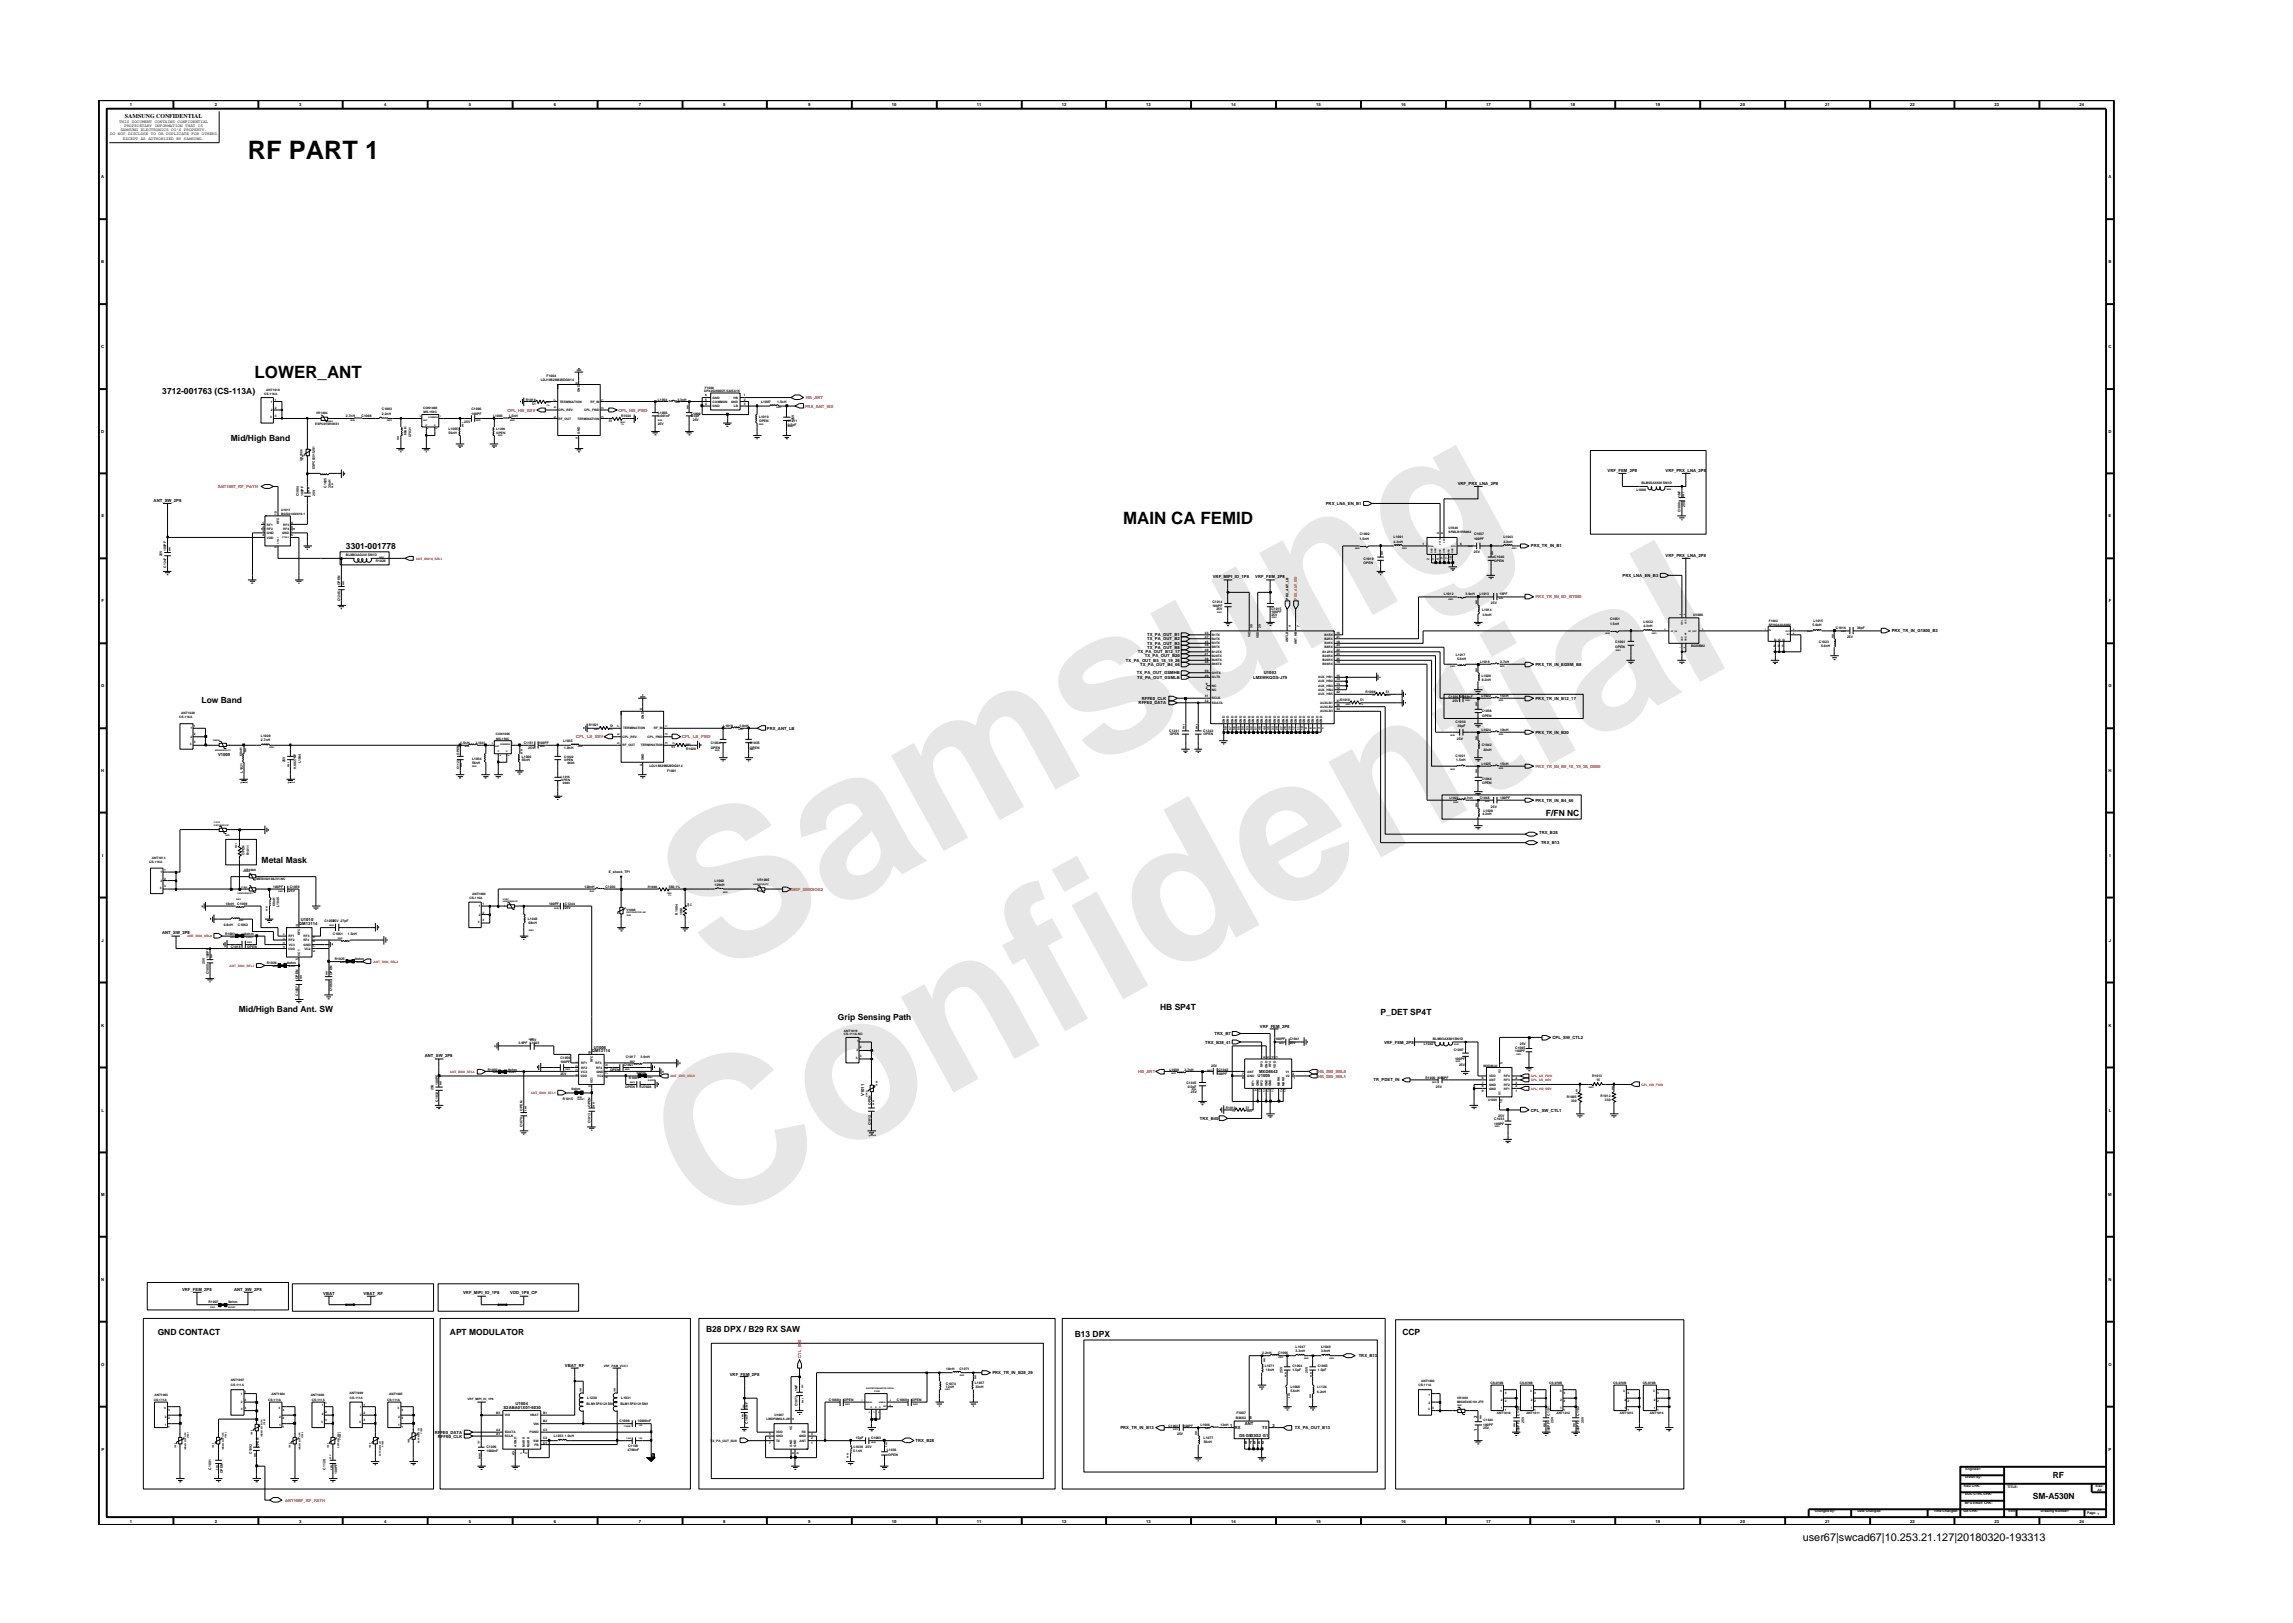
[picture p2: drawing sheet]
<svg xmlns="http://www.w3.org/2000/svg" width="297mm" height="210mm" viewBox="0 0 297 210" stroke-linecap="round" stroke-linejoin="round" font-family="sans-serif">
<defs><g id="words">
<g font-size="26.5" fill="#e6e6e6">
<text x="92.4" y="126.7" transform="rotate(-29 92.4 126.7)">Samsung</text>
<text x="91.1" y="159.4" transform="rotate(-29 91.1 159.4)">Confidential</text>
</g>
<text font-size="3.3" x="32.1" y="20.6">RF PART 1</text>
<g font-size="2.2">
<text x="33" y="49">LOWER_ANT</text>
<text x="145.5" y="67.9">MAIN CA FEMID</text>
</g>
<text font-size="1.4" x="233.5" y="199.7">user67|swcad67|10.253.21.127|20180320-193313</text>
<g font-size="1.1">
<text x="21" y="51.1">3712-001763 (CS-113A)</text>
<text x="29.9" y="57.1">Mid/High Band</text>
<text x="44.8" y="71.1">3301-001778</text>
<text x="26.1" y="91.1">Low Band</text>
<text x="200.3" y="105.7">F/FN NC</text>
<text x="33.9" y="111.8">Metal Mask</text>
<text x="30.9" y="131.1">Mid/High Band Ant. SW</text>
<text x="150.3" y="130.8">HB SP4T</text>
<text x="178.8" y="131.5">P_DET SP4T</text>
<text x="108.6" y="132.1">Grip Sensing Path</text>
<text x="20.4" y="173">GND CONTACT</text>
<text x="58.3" y="172.9">APT MODULATOR</text>
<text x="91.5" y="172.6">B28 DPX / B29 RX SAW</text>
<text x="139.2" y="173.1">B13 DPX</text>
<text x="181.7" y="173">CCP</text>
<text x="265.9" y="191.5">RF</text>
<text x="263.3" y="194.1">SM-A530N</text>
</g>
<text font-size=".8" x="16.2" y="15.3">SAMSUNG CONFIDENTIAL</text>
<g font-size=".5">
<text x="14.3" y="17.5">DO NOT DISCLOSE TO OR DUPLICATE FOR OTHERS</text>
<text x="15.4" y="15.9">THIS DOCUMENT CONTAINS CONFIDENTIAL</text>
<text x="15.6" y="17">SAMSUNG ELECTRONICS CO’S PROPERTY.</text>
<text x="16.1" y="16.4">PROPRIETARY INFORMATION THAT IS</text>
<text x="16.8" y="13.8">1</text>
<text x="27.8" y="13.8">2</text>
<text x="38.7" y="13.8">3</text>
<text x="49.7" y="13.8">4</text>
<text x="60.8" y="13.8">5</text>
<text x="71.8" y="13.8">6</text>
<text x="82.8" y="13.8">7</text>
<text x="93.7" y="13.8">8</text>
<text x="104.7" y="13.8">9</text>
<text x="115.5" y="13.8">10</text>
<text x="126.6" y="13.8">11</text>
<text x="137.6" y="13.8">12</text>
<text x="148.5" y="13.8">13</text>
<text x="159.5" y="13.8">14</text>
<text x="170.5" y="13.8">15</text>
<text x="181.5" y="13.8">16</text>
<text x="192.5" y="13.8">17</text>
<text x="203.4" y="13.8">18</text>
<text x="214.4" y="13.8">19</text>
<text x="225.4" y="13.8">20</text>
<text x="236.5" y="13.8">21</text>
<text x="247.5" y="13.8">22</text>
<text x="258.4" y="13.8">23</text>
<text x="269.4" y="13.8">24</text>
<text x="13.1" y="23.1">A</text>
<text x="15.9" y="18.1">EXCEPT AS AUTHORIZED BY SAMSUNG.</text>
<text x="273.1" y="23.1">A</text>
<text x="13.1" y="34.1">B</text>
<text x="273.1" y="34.1">B</text>
<text x="13.1" y="45.1">C</text>
<text x="273.1" y="45.1">C</text>
<text x="13.1" y="56.1">D</text>
<text x="273.1" y="56.1">D</text>
<text x="19.9" y="65">ANT_SW_2P8</text>
<text x="171.8" y="65.4">PRX_LNA_EN_B1</text>
<text x="188.8" y="62.8">VRF_PRX_LNA_2P8</text>
<text x="208.2" y="61.2">VRF_FEM_2P8</text>
<text x="215.8" y="61.2">VRF_PRX_LNA_2P8</text>
<text x="13.1" y="67">E</text>
<text x="198.3" y="70.9">PRX_TR_IN_B1</text>
<text x="273.1" y="67">E</text>
<text x="157.1" y="74.9">VRF_MIPI_IO_1P8</text>
<text x="162.6" y="74.9">VRF_FEM_2P8</text>
<text x="210.2" y="74.7">PRX_LNA_EN_B3</text>
<text x="215.8" y="72.1">VRF_PRX_LNA_2P8</text>
<text x="13.2" y="78">F</text>
<text x="148.6" y="82.4">TX_PA_OUT_B1</text>
<text x="148.6" y="82.9">TX_PA_OUT_B2</text>
<text x="148.6" y="83.5">TX_PA_OUT_B3</text>
<text x="245.1" y="81.9">PRX_TR_IN_G1800_B3</text>
<text x="273.2" y="78">F</text>
<text x="13.1" y="89">G</text>
<text x="145.9" y="85.7">TX_PA_OUT_B5_18_19_26</text>
<text x="147.3" y="87.4">TX_PA_OUT_GSMHB</text>
<text x="147.3" y="87.9">TX_PA_OUT_GSMLB</text>
<text x="147.4" y="84.6">TX_PA_OUT_B12_17</text>
<text x="147.7" y="86.2">TX_PA_OUT_B4_66</text>
<text x="148.3" y="85.1">TX_PA_OUT_B20</text>
<text x="148.6" y="84">TX_PA_OUT_B8</text>
<text x="162.3" y="87.9">LMSWKQGS-J79</text>
<text x="163.7" y="87.4">U1003</text>
<text x="198.9" y="86.2">PRX_TR_IN_EGSM_B8</text>
<text x="273.1" y="89">G</text>
<text x="99.3" y="94.5">PRX_ANT_LB</text>
<text x="147.5" y="91.2">RFFE0_DATA</text>
<text x="147.9" y="90.7">RFFE0_CLK</text>
<text x="198.9" y="90.7">PRX_TR_IN_B12_17</text>
<text x="198.9" y="95.1">PRX_TR_IN_B20</text>
<text x="13.1" y="100.1">H</text>
<text x="28.2" y="97.9">V1009</text>
<text x="273.1" y="100.1">H</text>
<text x="198.9" y="103.9">PRX_TR_IN_B4_66</text>
<text x="13.2" y="111">I</text>
<text x="199.4" y="108.1">TRX_B28</text>
<text x="199.6" y="109.4">TRX_B13</text>
<text x="273.3" y="111">I</text>
<text x="38.7" y="119.8">QM13114</text>
<text x="39" y="119.3">U1010</text>
<text x="13.2" y="122">J</text>
<text x="21" y="121">ANT_SW_2P8</text>
<text x="273.2" y="122">J</text>
<text x="13.1" y="133">K</text>
<text x="55" y="137">ANT_SW_2P8</text>
<text x="76.7" y="136.3">QM13114</text>
<text x="76.9" y="135.8">U1006</text>
<text x="156.1" y="135.2">TRX_B38_41</text>
<text x="157.3" y="134.1">TRX_B7</text>
<text x="163.2" y="133.2">VRF_FEM_2P8</text>
<text x="179.3" y="135.2">VRF_FEM_2P8</text>
<text x="201.1" y="134.6">CPL_SW_CTL2</text>
<text x="273.1" y="133">K</text>
<text x="13.2" y="144">L</text>
<text x="112" y="142" transform="rotate(-90 112 142)">V1011</text>
<text x="162.9" y="139.5">U1005</text>
<text x="163.1" y="138.9">MXD8642</text>
<text x="177.9" y="140.1">TR_PDET_IN</text>
<text x="198.3" y="144">CPL_SW_CTL1</text>
<text x="273.2" y="144">L</text>
<text x="155.4" y="145.1">TRX_B40</text>
<text x="13.1" y="154.9">M</text>
<text x="273.1" y="154.9">M</text>
<text x="13.1" y="165.9">N</text>
<text x="23.6" y="167.2">VRF_FEM_2P8</text>
<text x="30.3" y="167.2">ANT_SW_2P8</text>
<text x="41.9" y="167.7">VBAT</text>
<text x="47.1" y="167.7">VBAT_RF</text>
<text x="60" y="167.6">VRF_MIPI_IO_1P8</text>
<text x="66.1" y="167.6">VDD_1P8_CP</text>
<text x="273.1" y="165.9">N</text>
<text x="13.1" y="176.9">O</text>
<text x="73.2" y="177.1">VBAT_RF</text>
<text x="94.5" y="178.2">VRF_FEM_2P8</text>
<text x="128.6" y="178">PRX_TR_IN_B28_29</text>
<text x="176" y="175.8">TRX_B13</text>
<text x="273.1" y="176.9">O</text>
<text x="56.3" y="185.7">RFFE0_DATA</text>
<text x="65.2" y="182.5">S2ABA01X01-6030</text>
<text x="66.8" y="182.1">U1004</text>
<text x="145.1" y="185.1">PRX_TR_IN_B13</text>
<text x="159.4" y="184.9">1</text>
<text x="160" y="185.1">RX</text>
<text x="161.3" y="184.6">ANT</text>
<text x="161.9" y="183.8">6</text>
<text x="163.5" y="185.1">TX</text>
<text x="164.8" y="184.9">3</text>
<text x="167.8" y="185.1">TX_PA_OUT_B13</text>
<text x="191.4" y="185.4" transform="rotate(-90 191.4 185.4)">1</text>
<text x="191.4" y="183.7" transform="rotate(-90 191.4 183.7)">2</text>
<text x="13.1" y="187.9">P</text>
<text x="56.7" y="186.2">RFFE0_CLK</text>
<text x="118.6" y="186.8">TRX_B28</text>
<text x="160.5" y="186.2">G6 G5G3G2 G1</text>
<text x="161.3" y="187.1">8</text>
<text x="161.9" y="187.1">7</text>
<text x="162.4" y="187.1">5</text>
<text x="163" y="187.1">4</text>
<text x="163.5" y="187.1">2</text>
<text x="273.1" y="187.9">P</text>
<text x="16.8" y="197.2">1</text>
<text x="27.8" y="197.2">2</text>
<text x="38.7" y="197.2">3</text>
<text x="49.7" y="197.2">4</text>
<text x="60.8" y="197.2">5</text>
<text x="71.8" y="197.2">6</text>
<text x="82.8" y="197.2">7</text>
<text x="93.7" y="197.2">8</text>
<text x="104.7" y="197.2">9</text>
<text x="115.5" y="197.2">10</text>
<text x="126.6" y="197.2">11</text>
<text x="137.6" y="197.2">12</text>
<text x="148.5" y="197.2">13</text>
<text x="159.5" y="197.2">14</text>
<text x="170.5" y="197.2">15</text>
<text x="181.5" y="197.2">16</text>
<text x="192.5" y="197.2">17</text>
<text x="203.4" y="197.2">18</text>
<text x="214.4" y="197.2">19</text>
<text x="225.4" y="197.2">20</text>
<text x="236.5" y="197.2">21</text>
<text x="247.5" y="197.2">22</text>
<text x="258.4" y="197.2">23</text>
<text x="269.4" y="197.2">24</text>
</g>
<g font-size=".5" fill="#f00">
<text x="65.7" y="53.3">CPL_HB_REV</text>
<text x="80.1" y="53.3">CPL_HB_FWD</text>
<text x="104.3" y="52.8">PRX_ANT_MB</text>
<text x="104.4" y="51.7">HB_ANT</text>
<text x="28.2" y="63.2">ANT1007_RF_PATH</text>
<text x="198.9" y="77.5">PRX_TR_IN_B2_G1900</text>
<text x="74.6" y="95.6">CPL_LB_REV</text>
<text x="88.3" y="95.6">CPL_LB_FWD</text>
<text x="198.9" y="99.5">PRX_TR_IN_B5_18_19_26_G850</text>
<text x="102.4" y="115.4">GRIP_SENSOR2</text>
<text x="147.4" y="139">HB_ANT</text>
<text x="170.7" y="139.6">HB_SW_SEL1</text>
<text x="170.7" y="139">HB_SW_SEL0</text>
<text x="103.8" y="175.9" transform="rotate(-90 103.8 175.9)">CTL_B28</text>
<text x="36.9" y="194.5">ANT1007_RF_PATH</text>
</g>
<g font-size=".4">
<text x="34.2" y="51.2">CS-116A</text>
<text x="34.5" y="50.7">ANT1018</text>
<text x="35.1" y="52.2">1</text>
<text x="35.1" y="53.3">2</text>
<text x="35.6" y="51.9">1</text>
<text x="35.6" y="53">2</text>
<text x="41" y="53.6">VR1004</text>
<text x="49.5" y="53.7">2.2nH</text>
<text x="49.5" y="53.1">C1003</text>
<text x="54.8" y="53">CON1000</text>
<text x="54.9" y="53.5">MS-156C</text>
<text x="61.1" y="53.1">C1006</text>
<text x="61.1" y="53.7">100PF</text>
<text x="63.9" y="54">L1003</text>
<text x="65.9" y="54">1.5nH</text>
<text x="68.1" y="51.9">R1019</text>
<text x="68.9" y="52.4">51</text>
<text x="70" y="49.3">LDJ18829M28DG014</text>
<text x="70.8" y="48.8">F1004</text>
<text x="72" y="52.9" transform="rotate(-90 72 52.9)">6</text>
<text x="72" y="51.9" transform="rotate(-90 72 51.9)">7</text>
<text x="72.3" y="53.3">CPL_REV</text>
<text x="72.5" y="52.2">TERMINATION</text>
<text x="74.9" y="49.7" transform="rotate(-90 74.9 49.7)">8</text>
<text x="75.1" y="50.8" transform="rotate(-90 75.1 50.8)">GND</text>
<text x="75.7" y="53.3">CPL_FWD</text>
<text x="76.5" y="52.2">RF_IN</text>
<text x="78.2" y="53" transform="rotate(-90 78.2 53)">2</text>
<text x="78.2" y="51.9" transform="rotate(-90 78.2 51.9)">1</text>
<text x="85.2" y="51.9">L1004</text>
<text x="85.2" y="53.6">L1008</text>
<text x="87.7" y="51.9">3.3nH</text>
<text x="89.5" y="53.7">L1009</text>
<text x="91.2" y="50.8">DPX252690DT-5225A1K</text>
<text x="91.3" y="50.4">F1000</text>
<text x="91.4" y="52.4">4</text>
<text x="91.4" y="51.9">5</text>
<text x="91.4" y="51.3">6</text>
<text x="92.3" y="52.8">GND</text>
<text x="92.3" y="52.2">COMMON</text>
<text x="92.3" y="51.7">GND</text>
<text x="94.7" y="52.2">GND</text>
<text x="95" y="51.7">HB</text>
<text x="95.1" y="52.8">LB</text>
<text x="96.3" y="51.3">1</text>
<text x="96.3" y="51.9">2</text>
<text x="96.3" y="52.4">3</text>
<text x="98.6" y="52.2">L1007</text>
<text x="100.7" y="52.2">1.5nH</text>
<text x="35" y="54.2">3</text>
<text x="35.6" y="54">3</text>
<text x="39.2" y="59.7" transform="rotate(-90 39.2 59.7)">VR1006</text>
<text x="40.8" y="55.1">ESPC010R5KS1</text>
<text x="44.8" y="54">2.7nH</text>
<text x="46.8" y="54">C1008</text>
<text x="52.7" y="56.4" transform="rotate(-90 52.7 56.4)">68nH</text>
<text x="53.3" y="56.6" transform="rotate(-90 53.3 56.6)">U7031</text>
<text x="58.1" y="56.2">56nH</text>
<text x="58.1" y="55.7">L1005</text>
<text x="60.1" y="54.8">25V</text>
<text x="64.3" y="55.7">L1206</text>
<text x="64.3" y="56.2">OPEN</text>
<text x="72" y="54.1" transform="rotate(-90 72 54.1)">5</text>
<text x="72.3" y="54.4">RF_OUT</text>
<text x="74.8" y="54.4">TERMINATION</text>
<text x="74.9" y="56.8" transform="rotate(-90 74.9 56.8)">4</text>
<text x="75.1" y="56.2" transform="rotate(-90 75.1 56.2)">GND</text>
<text x="78.2" y="54.1" transform="rotate(-90 78.2 54.1)">3</text>
<text x="78.9" y="54.6">51</text>
<text x="80.5" y="54">R1024</text>
<text x="85.2" y="55.1">25V</text>
<text x="85.2" y="54">0.001nF</text>
<text x="89.5" y="54">0.5pF</text>
<text x="89.8" y="54.5">25V</text>
<text x="98.3" y="54.6">OPEN</text>
<text x="98.3" y="54.2">L1010</text>
<text x="102.1" y="54.6">L1011</text>
<text x="102.1" y="55.1">0.5pF</text>
<text x="102.9" y="54.5" transform="rotate(-90 102.9 54.5)">25V</text>
<text x="38.7" y="64.3" transform="rotate(-90 38.7 64.3)">C1004</text>
<text x="39.3" y="64.3" transform="rotate(-90 39.3 64.3)">100PF</text>
<text x="40.8" y="60.8" transform="rotate(-90 40.8 60.8)">ESPC02015JS1</text>
<text x="40.8" y="64.3" transform="rotate(-90 40.8 64.3)">25V</text>
<text x="42.3" y="63.2" transform="rotate(-90 42.3 63.2)">C1025</text>
<text x="42.9" y="63.2" transform="rotate(-90 42.9 63.2)">39nH</text>
<text x="212" y="63.6">L1000</text>
<text x="212.6" y="62.8">BLM03AX601SN1D</text>
<text x="217.7" y="64.4" transform="rotate(-90 217.7 64.4)">1NF</text>
<text x="218.3" y="65.6" transform="rotate(-90 218.3 65.6)">25V</text>
<text x="21.5" y="71.4" transform="rotate(-90 21.5 71.4)">100PF</text>
<text x="34" y="68.9">3</text>
<text x="34" y="69.5">4</text>
<text x="34" y="67.8">1</text>
<text x="34" y="68.4">2</text>
<text x="34.6" y="68.1">RF1</text>
<text x="34.6" y="69.2">GND</text>
<text x="34.6" y="69.8">VDD</text>
<text x="34.6" y="68.7">RF2</text>
<text x="35.8" y="71" transform="rotate(-90 35.8 71)">5</text>
<text x="35.8" y="66.7" transform="rotate(-90 35.8 66.7)">10</text>
<text x="36.2" y="67.9" transform="rotate(-90 36.2 67.9)">RFC</text>
<text x="36.4" y="66.2">U1011</text>
<text x="36.4" y="66.7">BGSA14GN10-1</text>
<text x="36.5" y="69.2">GND</text>
<text x="36.7" y="68.7">RF4</text>
<text x="36.7" y="68.1">RF3</text>
<text x="37.7" y="69.5">6</text>
<text x="37.7" y="68.9">7</text>
<text x="37.7" y="68.4">8</text>
<text x="37.7" y="67.8">9</text>
<text x="176.1" y="69.9">1.5nH</text>
<text x="176.1" y="69.4">C1002</text>
<text x="180.5" y="69.7">L1001</text>
<text x="180.5" y="70.3">4.3nH</text>
<text x="184.3" y="70.6">1</text>
<text x="186.4" y="69.1" transform="rotate(-90 186.4 69.1)">9</text>
<text x="187" y="69.1" transform="rotate(-90 187 69.1)">8</text>
<text x="187.6" y="69">SFMLB1RB002</text>
<text x="187.6" y="68.5">U7029</text>
<text x="189.1" y="70.6">6</text>
<text x="190.9" y="71.7">25V</text>
<text x="191" y="69.4">C1037</text>
<text x="191" y="69.9">100PF</text>
<text x="194.8" y="69.7">L1043</text>
<text x="194.8" y="70.3">4.3nH</text>
<text x="217.7" y="66.3" transform="rotate(-90 217.7 66.3)">C1000</text>
<text x="21" y="72.1" transform="rotate(-90 21 72.1)">25V</text>
<text x="21.5" y="73.5" transform="rotate(-90 21.5 73.5)">C1247</text>
<text x="44.1" y="77.9" transform="rotate(-90 44.1 77.9)">C1246</text>
<text x="44.1" y="75.8" transform="rotate(-90 44.1 75.8)">OPEN</text>
<text x="44.8" y="72.1">BLM03AG241SN1D</text>
<text x="48.7" y="72.8">R1028</text>
<text x="166.9" y="77.7" transform="rotate(-90 166.9 77.7)">PRX_ANT_LB</text>
<text x="176.6" y="72.5">C1010</text>
<text x="176.6" y="73">OPEN</text>
<text x="185.2" y="72.5" transform="rotate(-90 185.2 72.5)">2</text>
<text x="185.7" y="72.5" transform="rotate(-90 185.7 72.5)">3</text>
<text x="186.4" y="72.5" transform="rotate(-90 186.4 72.5)">4</text>
<text x="186.8" y="72.5" transform="rotate(-90 186.8 72.5)">5</text>
<text x="187.1" y="77.1">L1012</text>
<text x="187.5" y="72.4" transform="rotate(-90 187.5 72.4)">7</text>
<text x="188.1" y="72.6" transform="rotate(-90 188.1 72.6)">10</text>
<text x="189.9" y="77.1">3.9nH</text>
<text x="191.7" y="77.1">L1013</text>
<text x="193.6" y="72.2">C1046</text>
<text x="193.6" y="72.8">OPEN</text>
<text x="194.3" y="77.1">18PF</text>
<text x="156.1" y="82.1">43</text>
<text x="156.1" y="83.2">45</text>
<text x="156.1" y="82.6">47</text>
<text x="156.1" y="83.7">39</text>
<text x="157" y="82.4">B1TX</text>
<text x="157" y="83.5">B3TX</text>
<text x="157" y="82.9">B2TX</text>
<text x="157" y="84">B8TX</text>
<text x="157.1" y="78.2">C1014</text>
<text x="157.1" y="78.6">100PF</text>
<text x="157.6" y="79.1">25V</text>
<text x="162" y="82.5" transform="rotate(-90 162 82.5)">VIO</text>
<text x="162.2" y="81.4" transform="rotate(-90 162.2 81.4)">30</text>
<text x="163.1" y="82.7" transform="rotate(-90 163.1 82.7)">VDD</text>
<text x="163.3" y="81.4" transform="rotate(-90 163.3 81.4)">29</text>
<text x="164.7" y="79">C1015</text>
<text x="164.7" y="79.9">25V</text>
<text x="164.7" y="79.4">100PF</text>
<text x="166.9" y="83.2" transform="rotate(-90 166.9 83.2)">ANTLB</text>
<text x="167.2" y="81.3" transform="rotate(-90 167.2 81.3)">4</text>
<text x="168" y="83.5" transform="rotate(-90 168 83.5)">ANT_HB</text>
<text x="168.3" y="81.3" transform="rotate(-90 168.3 81.3)">7</text>
<text x="171.6" y="82.9">B2RX</text>
<text x="171.6" y="84">B8RX</text>
<text x="171.6" y="83.5">B3RX</text>
<text x="171.6" y="82.4">B1RX</text>
<text x="173.1" y="82.6">21</text>
<text x="173.1" y="83.7">24</text>
<text x="173.1" y="83.2">18</text>
<text x="173.1" y="82.1">16</text>
<text x="192" y="79.1">L1014</text>
<text x="192" y="79.8">3.9nH</text>
<text x="193.1" y="78.3">25V</text>
<text x="208.6" y="80.4">C1051</text>
<text x="208.6" y="81">1.5nH</text>
<text x="209.2" y="83.9">OPEN</text>
<text x="209.2" y="83.3">C1001</text>
<text x="212.9" y="80.7">L1032</text>
<text x="212.9" y="81.2">4.3nH</text>
<text x="219.1" y="83.8">BGS8M2</text>
<text x="219.3" y="79.9">U1000</text>
<text x="229.1" y="81">SFHG42AA002</text>
<text x="229.1" y="80.6">F1002</text>
<text x="229.7" y="83.8">2</text>
<text x="229.8" y="83">G G G</text>
<text x="230.3" y="83.8">3 5</text>
<text x="234.8" y="81.1">5.6nH</text>
<text x="234.9" y="80.6">L1015</text>
<text x="235.6" y="83.3">C1023</text>
<text x="235.9" y="83.8">5.6nH</text>
<text x="237.8" y="81.5">C1016</text>
<text x="239.3" y="82.7">25V</text>
<text x="240.6" y="81.5">39pF</text>
<text x="156.1" y="87">50</text>
<text x="156.1" y="85.9">46</text>
<text x="156.1" y="87.6">49</text>
<text x="156.1" y="84.3">40</text>
<text x="156.1" y="84.8">41</text>
<text x="156.1" y="85.4">38</text>
<text x="156.2" y="88.7">9</text>
<text x="156.2" y="89.2">2</text>
<text x="157" y="89">NC</text>
<text x="157" y="87.3">GHTX</text>
<text x="157" y="86.2">B66TX</text>
<text x="157" y="87.9">GLTX</text>
<text x="157" y="84.6">B12TX</text>
<text x="157" y="85.1">B20TX</text>
<text x="157" y="89.5">NC</text>
<text x="157" y="85.7">B26TX</text>
<text x="170.7" y="88.4">AUX_HB2</text>
<text x="170.7" y="87.9">AUX_HB1</text>
<text x="170.7" y="89.5">AUX_HB4</text>
<text x="170.7" y="89">AUX_HB3</text>
<text x="171.3" y="84.6">B12RX</text>
<text x="171.3" y="85.1">B20RX</text>
<text x="171.3" y="85.7">B26RX</text>
<text x="171.3" y="86.2">B66RX</text>
<text x="173.1" y="89.8">42</text>
<text x="173.1" y="84.3">22</text>
<text x="173.1" y="84.8">23</text>
<text x="173.1" y="85.4">25</text>
<text x="173.1" y="85.9">19</text>
<text x="173.1" y="88.1">14</text>
<text x="173.1" y="87.6">15</text>
<text x="173.1" y="89.2">12</text>
<text x="173.1" y="88.7">13</text>
<text x="176.9" y="89.8">R1008</text>
<text x="179.5" y="89.8">51</text>
<text x="188.6" y="84.9">L1017</text>
<text x="188.8" y="85.4">5.6nH</text>
<text x="191.7" y="85.9">L1018</text>
<text x="191.9" y="87.7">L1020</text>
<text x="192" y="88.3">8.2nH</text>
<text x="194.3" y="85.9">2.7nH</text>
<text x="23.2" y="93.1">CS-116A</text>
<text x="23.5" y="92.5">ANT1020</text>
<text x="24.7" y="94.5">1</text>
<text x="24.7" y="95.6">2</text>
<text x="25.1" y="94.2">1</text>
<text x="25.1" y="95.3">2</text>
<text x="33.8" y="95.5">L1029</text>
<text x="64.2" y="95.3">CON1006</text>
<text x="64.3" y="95.9">MS-156C</text>
<text x="76.3" y="94.1">R1021</text>
<text x="79" y="94.2">51</text>
<text x="80.3" y="95.3" transform="rotate(-90 80.3 95.3)">6</text>
<text x="80.3" y="94.2" transform="rotate(-90 80.3 94.2)">7</text>
<text x="80.6" y="95.6">CPL_REV</text>
<text x="80.7" y="94.5">TERMINATION</text>
<text x="83.2" y="92" transform="rotate(-90 83.2 92)">8</text>
<text x="83.4" y="93.1" transform="rotate(-90 83.4 93.1)">GND</text>
<text x="83.9" y="95.6">CPL_FWD</text>
<text x="84.7" y="94.5">RF_IN</text>
<text x="86.5" y="95.3" transform="rotate(-90 86.5 95.3)">2</text>
<text x="86.5" y="94.2" transform="rotate(-90 86.5 94.2)">1</text>
<text x="93.7" y="94.2">L1019</text>
<text x="95.8" y="94.2">1.0nH</text>
<text x="151.5" y="94.8">C1241</text>
<text x="151.5" y="95.3">OPEN</text>
<text x="155.9" y="94.8">C1242</text>
<text x="155.9" y="95.3">OPEN</text>
<text x="156.1" y="90.3">31</text>
<text x="156.1" y="90.9">32</text>
<text x="157" y="90.6">SCLK</text>
<text x="157" y="91.2">SDATA</text>
<text x="158.7" y="93.7" transform="rotate(-90 158.7 93.7)">GND</text>
<text x="158.9" y="94.6" transform="rotate(-90 158.9 94.6)">58</text>
<text x="159.2" y="93.7" transform="rotate(-90 159.2 93.7)">GND</text>
<text x="159.5" y="94.6" transform="rotate(-90 159.5 94.6)">57</text>
<text x="159.8" y="93.7" transform="rotate(-90 159.8 93.7)">GND</text>
<text x="160" y="94.6" transform="rotate(-90 160 94.6)">56</text>
<text x="160.3" y="93.7" transform="rotate(-90 160.3 93.7)">GND</text>
<text x="160.6" y="94.6" transform="rotate(-90 160.6 94.6)">55</text>
<text x="160.9" y="93.7" transform="rotate(-90 160.9 93.7)">GND</text>
<text x="161.1" y="94.6" transform="rotate(-90 161.1 94.6)">54</text>
<text x="161.4" y="93.7" transform="rotate(-90 161.4 93.7)">GND</text>
<text x="161.7" y="94.6" transform="rotate(-90 161.7 94.6)">53</text>
<text x="162" y="93.7" transform="rotate(-90 162 93.7)">GND</text>
<text x="162.2" y="94.6" transform="rotate(-90 162.2 94.6)">52</text>
<text x="162.5" y="93.7" transform="rotate(-90 162.5 93.7)">GND</text>
<text x="162.8" y="94.6" transform="rotate(-90 162.8 94.6)">51</text>
<text x="163.1" y="93.7" transform="rotate(-90 163.1 93.7)">GND</text>
<text x="163.3" y="94.6" transform="rotate(-90 163.3 94.6)">48</text>
<text x="163.6" y="93.7" transform="rotate(-90 163.6 93.7)">GND</text>
<text x="163.9" y="94.6" transform="rotate(-90 163.9 94.6)">44</text>
<text x="164.2" y="93.7" transform="rotate(-90 164.2 93.7)">GND</text>
<text x="164.4" y="94.6" transform="rotate(-90 164.4 94.6)">35</text>
<text x="164.7" y="93.7" transform="rotate(-90 164.7 93.7)">GND</text>
<text x="165" y="94.6" transform="rotate(-90 165 94.6)">33</text>
<text x="165.3" y="93.7" transform="rotate(-90 165.3 93.7)">GND</text>
<text x="165.5" y="94.6" transform="rotate(-90 165.5 94.6)">28</text>
<text x="165.8" y="93.7" transform="rotate(-90 165.8 93.7)">GND</text>
<text x="166.1" y="94.6" transform="rotate(-90 166.1 94.6)">27</text>
<text x="166.4" y="93.7" transform="rotate(-90 166.4 93.7)">GND</text>
<text x="166.6" y="94.6" transform="rotate(-90 166.6 94.6)">26</text>
<text x="166.9" y="93.7" transform="rotate(-90 166.9 93.7)">GND</text>
<text x="167.2" y="94.6" transform="rotate(-90 167.2 94.6)">20</text>
<text x="167.5" y="93.7" transform="rotate(-90 167.5 93.7)">GND</text>
<text x="167.7" y="94.6" transform="rotate(-90 167.7 94.6)">17</text>
<text x="168" y="93.7" transform="rotate(-90 168 93.7)">GND</text>
<text x="168.3" y="94.6" transform="rotate(-90 168.3 94.6)">11</text>
<text x="168.6" y="93.7" transform="rotate(-90 168.6 93.7)">GND</text>
<text x="168.8" y="94.6" transform="rotate(-90 168.8 94.6)">10</text>
<text x="169.1" y="93.7" transform="rotate(-90 169.1 93.7)">GND</text>
<text x="169.3" y="94.5" transform="rotate(-90 169.3 94.5)">8</text>
<text x="169.7" y="93.7" transform="rotate(-90 169.7 93.7)">GND</text>
<text x="169.9" y="94.5" transform="rotate(-90 169.9 94.5)">6</text>
<text x="170.2" y="93.7" transform="rotate(-90 170.2 93.7)">GND</text>
<text x="170.4" y="94.5" transform="rotate(-90 170.4 94.5)">5</text>
<text x="170.7" y="90.1">AUX_HB5</text>
<text x="170.8" y="93.7" transform="rotate(-90 170.8 93.7)">GND</text>
<text x="171" y="91.7">AUXLB2</text>
<text x="171" y="91.2">AUXLB1</text>
<text x="171" y="92.3">AUXLB3</text>
<text x="171" y="94.5" transform="rotate(-90 171 94.5)">3</text>
<text x="171.3" y="93.7" transform="rotate(-90 171.3 93.7)">GND</text>
<text x="171.5" y="94.5" transform="rotate(-90 171.5 94.5)">1</text>
<text x="173.1" y="91.4">36</text>
<text x="173.1" y="90.9">37R1018</text>
<text x="173.1" y="92">34</text>
<text x="176.2" y="90.9">51</text>
<text x="187.6" y="90.4">C1036</text>
<text x="188.2" y="90.9">25V</text>
<text x="188.6" y="93.7">C1039</text>
<text x="188.7" y="95.9">25V</text>
<text x="188.8" y="94.2">39pF</text>
<text x="189.1" y="90.4">0.068nF</text>
<text x="191.9" y="94.7">L1024</text>
<text x="191.9" y="90.3">L1022</text>
<text x="191.9" y="92.2">C1038</text>
<text x="192" y="92.8">OPEN</text>
<text x="194.3" y="94.7">10nH</text>
<text x="194.3" y="90.3">15nH</text>
<text x="24.6" y="96.5">3</text>
<text x="25.1" y="96.3">3</text>
<text x="31.4" y="97.9" transform="rotate(-90 31.4 97.9)">68nH</text>
<text x="31.4" y="100.1" transform="rotate(-90 31.4 100.1)">L1021</text>
<text x="33.8" y="96">2.7nH</text>
<text x="36.9" y="98.8" transform="rotate(-90 36.9 98.8)">25V</text>
<text x="38.4" y="99.6" transform="rotate(-90 38.4 99.6)">0.0027NF</text>
<text x="39" y="98.9" transform="rotate(-90 39 98.9)">L1044</text>
<text x="59.5" y="99.6" transform="rotate(-90 59.5 99.6)">C1122</text>
<text x="59.5" y="97.8" transform="rotate(-90 59.5 97.8)">OPEN</text>
<text x="59.6" y="96.4">1.5nH</text>
<text x="61.2" y="99">56nH</text>
<text x="61.2" y="98.4">L1034</text>
<text x="61.7" y="96.4">L1041</text>
<text x="67.6" y="98.2">L1006</text>
<text x="67.6" y="98.6">56nH</text>
<text x="67.8" y="96.4">C1151</text>
<text x="68.4" y="97.1">25V</text>
<text x="69.8" y="96.4">100PF</text>
<text x="72.7" y="101.2">OPEN</text>
<text x="72.7" y="100.8">L1016</text>
<text x="72.9" y="101.6">0603</text>
<text x="73" y="96.1">L1035</text>
<text x="73.1" y="98.2">C1022</text>
<text x="73.1" y="98.6">OPEN</text>
<text x="73.1" y="97">1.0nH</text>
<text x="73.5" y="99">0603</text>
<text x="80.3" y="96.4" transform="rotate(-90 80.3 96.4)">5</text>
<text x="80.6" y="96.7">RF_OUT</text>
<text x="83" y="96.7">TERMINATION</text>
<text x="83.2" y="99.2" transform="rotate(-90 83.2 99.2)">4</text>
<text x="83.4" y="98.5" transform="rotate(-90 83.4 98.5)">GND</text>
<text x="84.1" y="99.4">LDJ18829M28DG014</text>
<text x="86.4" y="100">F1001</text>
<text x="86.5" y="96.4" transform="rotate(-90 86.5 96.4)">3</text>
<text x="87" y="97">51</text>
<text x="88.9" y="97.1">R1020</text>
<text x="92.1" y="97">OPEN</text>
<text x="92.1" y="96.4">C1034</text>
<text x="97.1" y="97">OPEN</text>
<text x="97.1" y="96.4">C1035</text>
<text x="188.6" y="98.1">C1021</text>
<text x="188.7" y="98.6">1.5nH</text>
<text x="191.9" y="99.1">L1025</text>
<text x="191.9" y="101">C1044</text>
<text x="191.9" y="96.6">C1042</text>
<text x="192" y="101.6">OPEN</text>
<text x="192.2" y="97.2">22nH</text>
<text x="194.3" y="99.1">15nH</text>
<text x="187.8" y="103.5">L1027</text>
<text x="189.7" y="103.5">4.7nH</text>
<text x="191.7" y="103.5">C1048</text>
<text x="192" y="105.6">4.3nH</text>
<text x="192.2" y="105.2">L1028</text>
<text x="193.1" y="104.7">25V</text>
<text x="194.3" y="103.5">100PF</text>
<text x="19.3" y="111.8">CS-116A</text>
<text x="19.7" y="111.2">ANT1013</text>
<text x="20.8" y="113.1">1</text>
<text x="21.3" y="112.9">1</text>
<text x="21.3" y="114">2</text>
<text x="31.6" y="112.9">VR1000</text>
<text x="31.7" y="110.8" transform="rotate(-90 31.7 110.8)">OPEN</text>
<text x="32.3" y="110.8" transform="rotate(-90 32.3 110.8)">R1011</text>
<text x="33.2" y="114">MESV02100JV1-NC</text>
<text x="78.9" y="113.1">E_shock_TP1</text>
<text x="20.7" y="115.1">3</text>
<text x="20.8" y="114.2">2</text>
<text x="21.3" y="115">3</text>
<text x="29.2" y="117.2">18nH</text>
<text x="30.7" y="117.2">C1009</text>
<text x="35.4" y="115.1">100PF</text>
<text x="35.7" y="117.3" transform="rotate(-90 35.7 117.3)">68nH</text>
<text x="36.2" y="117.5" transform="rotate(-90 36.2 117.5)">L1045</text>
<text x="37.4" y="115.6">25V</text>
<text x="37.5" y="115.1">C1059</text>
<text x="42" y="119.5">C1058</text>
<text x="43.1" y="119.5">25V 27pF</text>
<text x="60.8" y="116.4">CS-116A</text>
<text x="61.2" y="115.9">ANT1000</text>
<text x="61.9" y="119.5">3</text>
<text x="62" y="117.5">1</text>
<text x="62" y="118.6">2</text>
<text x="62.5" y="117.3">1</text>
<text x="62.5" y="118.4">2</text>
<text x="62.5" y="119.4">3</text>
<text x="68.4" y="119.2">L1048</text>
<text x="68.5" y="119.7">68nH</text>
<text x="71.1" y="117.3">100PF</text>
<text x="73.2" y="117.8">25V</text>
<text x="73.2" y="117.3">C1244</text>
<text x="75.7" y="115.1">120nH</text>
<text x="78.4" y="115.1">C1030</text>
<text x="81.1" y="118">V1000</text>
<text x="83.9" y="115.1">R1006</text>
<text x="86.6" y="115.1">560,1%</text>
<text x="87.8" y="118.5" transform="rotate(-90 87.8 118.5)">R1004</text>
<text x="88.4" y="118.5" transform="rotate(-90 88.4 118.5)">10M</text>
<text x="92.6" y="114.8">120nH</text>
<text x="92.6" y="114.2">L1002</text>
<text x="98.1" y="114.1">VR1005</text>
<text x="26.5" y="124.8" transform="rotate(-90 26.5 124.8)">25V</text>
<text x="27" y="124.1" transform="rotate(-90 27 124.1)">100PF</text>
<text x="29" y="120">6.8nH</text>
<text x="29.2" y="121.1">R1003</text>
<text x="29.9" y="122.8">C1018</text>
<text x="30.8" y="120">C1062</text>
<text x="31.7" y="121.1">0ohm</text>
<text x="32" y="122.8">OPEN</text>
<text x="34.6" y="124.9">R1026</text>
<text x="36.9" y="122.9" transform="rotate(-90 36.9 122.9)">4</text>
<text x="36.9" y="122.3" transform="rotate(-90 36.9 122.3)">3</text>
<text x="36.9" y="121.8" transform="rotate(-90 36.9 121.8)">2</text>
<text x="36.9" y="121.2" transform="rotate(-90 36.9 121.2)">1</text>
<text x="37.2" y="124.9">0ohm</text>
<text x="37.3" y="123">VDD</text>
<text x="37.4" y="121.4">RF1</text>
<text x="37.4" y="121.9">RF2</text>
<text x="37.4" y="122.5">VC3</text>
<text x="38.6" y="120.2" transform="rotate(-90 38.6 120.2)">10</text>
<text x="38.6" y="124.4" transform="rotate(-90 38.6 124.4)">5</text>
<text x="38.9" y="121.1" transform="rotate(-90 38.9 121.1)">RFC</text>
<text x="38.9" y="123.8" transform="rotate(-90 38.9 123.8)">VC1</text>
<text x="39.3" y="121.9">RF4</text>
<text x="39.3" y="121.4">RF3</text>
<text x="39.3" y="122.5">GND</text>
<text x="39.4" y="123">VC2</text>
<text x="40.8" y="123.3" transform="rotate(-90 40.8 123.3)">6</text>
<text x="40.8" y="122.6" transform="rotate(-90 40.8 122.6)">7</text>
<text x="40.8" y="122" transform="rotate(-90 40.8 122)">8</text>
<text x="40.8" y="121.5" transform="rotate(-90 40.8 121.5)">9</text>
<text x="43.1" y="121.2">C1061</text>
<text x="43.4" y="124.4">R1025</text>
<text x="45.1" y="121.2">1.5nH</text>
<text x="46" y="124.4">0ohm</text>
<text x="27" y="126.2" transform="rotate(-90 27 126.2)">C1055</text>
<text x="38.6" y="129" transform="rotate(-90 38.6 129)">C1057</text>
<text x="38.6" y="126.9" transform="rotate(-90 38.6 126.9)">OPEN</text>
<text x="43" y="128.4" transform="rotate(-90 43 128.4)">C1060</text>
<text x="43" y="126.4" transform="rotate(-90 43 126.4)">OPEN</text>
<text x="67.2" y="135.3">3.9PF L1023</text>
<text x="68.7" y="134.9">25V</text>
<text x="72.6" y="137.2">C1050</text>
<text x="72.6" y="137.7">100PF</text>
<text x="74.9" y="137.7" transform="rotate(-90 74.9 137.7)">1</text>
<text x="75.3" y="137.8">RF1</text>
<text x="76.5" y="136.6" transform="rotate(-90 76.5 136.6)">10</text>
<text x="76.8" y="137.6" transform="rotate(-90 76.8 137.6)">RFC</text>
<text x="77.2" y="137.8">RF3</text>
<text x="81.1" y="137.1">C1017</text>
<text x="83" y="137.1">3.9nH</text>
<text x="109.3" y="133.7">ANT1019</text>
<text x="109.3" y="134.1">CS-111A-NC</text>
<text x="110.9" y="137.1">3</text>
<text x="110.9" y="136.1">2</text>
<text x="111" y="135">1</text>
<text x="111.4" y="134.7">1</text>
<text x="111.4" y="135.8">2</text>
<text x="111.4" y="136.9">3</text>
<text x="163.9" y="137" transform="rotate(-90 163.9 137)">6</text>
<text x="164.4" y="137" transform="rotate(-90 164.4 137)">5</text>
<text x="165" y="137" transform="rotate(-90 165 137)">4</text>
<text x="165.2" y="134.7">100PF</text>
<text x="165.5" y="137" transform="rotate(-90 165.5 137)">3</text>
<text x="167.1" y="135.3">25V</text>
<text x="167.1" y="134.7">C1041</text>
<text x="184.5" y="135.4">L1042</text>
<text x="185.6" y="134.7">BLM03AX601SN1D</text>
<text x="188.3" y="136.2">C1007</text>
<text x="188.5" y="137.3">100PF</text>
<text x="194.6" y="137.8" transform="rotate(-90 194.6 137.8)">5</text>
<text x="196.3" y="136.3">100PF</text>
<text x="196.3" y="135.8">C1005</text>
<text x="196.9" y="135.4">25V</text>
<text x="56.2" y="141.3" transform="rotate(-90 56.2 141.3)">25V</text>
<text x="56.8" y="142.7" transform="rotate(-90 56.8 142.7)">C1032</text>
<text x="56.8" y="140.6" transform="rotate(-90 56.8 140.6)">100PF</text>
<text x="63.2" y="138.7">R1002</text>
<text x="65.8" y="138.7">0ohm</text>
<text x="67.7" y="143.9" transform="rotate(-90 67.7 143.9)">OPEN</text>
<text x="72.6" y="139.2">25V</text>
<text x="72.9" y="142.5">R1015</text>
<text x="74" y="141.2">0ohm</text>
<text x="74.9" y="139.4" transform="rotate(-90 74.9 139.4)">4</text>
<text x="74.9" y="138.8" transform="rotate(-90 74.9 138.8)">3</text>
<text x="74.9" y="138.3" transform="rotate(-90 74.9 138.3)">2</text>
<text x="75.2" y="139.5">VDD</text>
<text x="75.3" y="138.9">VC3</text>
<text x="75.3" y="138.4">RF2</text>
<text x="76.5" y="143.4" transform="rotate(-90 76.5 143.4)">OPEN</text>
<text x="76.5" y="140.8" transform="rotate(-90 76.5 140.8)">5</text>
<text x="76.8" y="140.3" transform="rotate(-90 76.8 140.3)">VC1</text>
<text x="77.2" y="138.4">RF4</text>
<text x="77.3" y="138.9">GND</text>
<text x="77.4" y="139.5">VC2</text>
<text x="78.7" y="139.7" transform="rotate(-90 78.7 139.7)">6</text>
<text x="78.7" y="139.1" transform="rotate(-90 78.7 139.1)">7</text>
<text x="78.7" y="138.5" transform="rotate(-90 78.7 138.5)">8 9</text>
<text x="79" y="138.7">OPEN</text>
<text x="80.8" y="138.1">C1027</text>
<text x="81" y="140.9">OPEN</text>
<text x="81.5" y="139.8">R1001</text>
<text x="82.5" y="139.1">0ohm</text>
<text x="83.1" y="140.9">U7028</text>
<text x="112.8" y="143.1" transform="rotate(-90 112.8 143.1)">OPEN</text>
<text x="151.5" y="138.7">L1030</text>
<text x="153.4" y="138.7">2.7nH</text>
<text x="153.7" y="140.5">C1045</text>
<text x="153.9" y="140.9">0.5pF</text>
<text x="154.3" y="141.6">25V</text>
<text x="156.9" y="138.2">25V</text>
<text x="157.7" y="139.2">100PF</text>
<text x="157.8" y="138.7">C1043</text>
<text x="158.8" y="143.6">R1010</text>
<text x="160.9" y="139.3">7</text>
<text x="160.9" y="139.8">8</text>
<text x="161.4" y="143.6">51</text>
<text x="161.6" y="138.9">ANT</text>
<text x="161.6" y="139.5">GND</text>
<text x="162.5" y="140.7" transform="rotate(-90 162.5 140.7)">RF1</text>
<text x="162.8" y="141.4" transform="rotate(-90 162.8 141.4)">9</text>
<text x="163.1" y="140.7" transform="rotate(-90 163.1 140.7)">GND</text>
<text x="163.3" y="141.5" transform="rotate(-90 163.3 141.5)">10</text>
<text x="163.6" y="138.2" transform="rotate(-90 163.6 138.2)">RF3</text>
<text x="163.6" y="140.7" transform="rotate(-90 163.6 140.7)">RF2</text>
<text x="163.9" y="141.5" transform="rotate(-90 163.9 141.5)">11</text>
<text x="164.2" y="138.4" transform="rotate(-90 164.2 138.4)">GND</text>
<text x="164.2" y="140.7" transform="rotate(-90 164.2 140.7)">GND</text>
<text x="164.4" y="141.5" transform="rotate(-90 164.4 141.5)">12</text>
<text x="164.7" y="138.2" transform="rotate(-90 164.7 138.2)">RF4</text>
<text x="164.7" y="140.7" transform="rotate(-90 164.7 140.7)">GND</text>
<text x="165" y="141.5" transform="rotate(-90 165 141.5)">13</text>
<text x="165.3" y="138.3" transform="rotate(-90 165.3 138.3)">VDD</text>
<text x="165.8" y="140.7" transform="rotate(-90 165.8 140.7)">MARK</text>
<text x="166.1" y="141.5" transform="rotate(-90 166.1 141.5)">14</text>
<text x="166.4" y="140.7" transform="rotate(-90 166.4 140.7)">MARK</text>
<text x="166.6" y="138.9">V1</text>
<text x="166.6" y="139.5">V2</text>
<text x="166.6" y="141.5" transform="rotate(-90 166.6 141.5)">15</text>
<text x="167.4" y="139.3">2</text>
<text x="167.6" y="139.8">1</text>
<text x="184.7" y="139.8">R1000</text>
<text x="186" y="140.9">25V</text>
<text x="186.4" y="139.8">100PF</text>
<text x="189" y="138.1">25V</text>
<text x="191.9" y="139.8">6</text>
<text x="191.9" y="140.4">7</text>
<text x="191.9" y="140.9">8</text>
<text x="191.9" y="141.5">9</text>
<text x="192.2" y="138.2">MXD8643</text>
<text x="192.8" y="142.6">U1001</text>
<text x="192.9" y="139.5">VDD</text>
<text x="192.9" y="140">ANT</text>
<text x="192.9" y="140.6">GND</text>
<text x="192.9" y="141.1">GND</text>
<text x="194.4" y="141.8" transform="rotate(-90 194.4 141.8)">V1</text>
<text x="194.4" y="139" transform="rotate(-90 194.4 139)">V2</text>
<text x="194.6" y="142.9" transform="rotate(-90 194.6 142.9)">10</text>
<text x="194.8" y="140.6">RF2</text>
<text x="194.8" y="141.1">RF1</text>
<text x="194.8" y="140">RF3</text>
<text x="194.8" y="139.5">RF4</text>
<text x="196.3" y="140.9">2</text>
<text x="196.3" y="141.5">1</text>
<text x="196.3" y="140.4">3</text>
<text x="196.3" y="139.8">4</text>
<text x="202.9" y="142.3">R1005</text>
<text x="203.5" y="142.8">330</text>
<text x="206.3" y="139.5">R1013</text>
<text x="206.8" y="140.1">15</text>
<text x="207.4" y="142.1">R1012</text>
<text x="207.9" y="142.7">330</text>
<text x="67.7" y="146" transform="rotate(-90 67.7 146)">C1070</text>
<text x="76.5" y="145.5" transform="rotate(-90 76.5 145.5)">C1013</text>
<text x="112.8" y="145.8" transform="rotate(-90 112.8 145.8)">C1012</text>
<text x="193.6" y="145.1">C1033</text>
<text x="193.6" y="145.7">100PF</text>
<text x="194.1" y="144.7">25V</text>
<text x="27" y="168.9">R1007</text>
<text x="29.6" y="168.9">0ohm</text>
<text x="29.9" y="178.9">ANT1007</text>
<text x="29.9" y="179.6">CS-111A</text>
<text x="78.2" y="177">VRF_PAM_VCC1</text>
<text x="122.5" y="179.9">12nH</text>
<text x="122.5" y="179.4">C1074</text>
<text x="122.6" y="177.5">10nH</text>
<text x="124.3" y="177.5">C1071</text>
<text x="126.3" y="179.4">L1037</text>
<text x="126.4" y="179.8">33nH</text>
<text x="163.5" y="175.4">2.2nH</text>
<text x="163.8" y="177.1">L1071</text>
<text x="164" y="177.6">18nH</text>
<text x="165.6" y="175.4">C1066</text>
<text x="166.1" y="177.8" transform="rotate(-90 166.1 177.8)">25V</text>
<text x="167.2" y="179.8">L1068</text>
<text x="167.4" y="177.2">C1064</text>
<text x="167.4" y="177.7">1.5pF</text>
<text x="167.8" y="174.6">L1047</text>
<text x="167.8" y="175.2">3.3nH</text>
<text x="169.4" y="177.8" transform="rotate(-90 169.4 177.8)">25V</text>
<text x="170.6" y="179.9">L1124</text>
<text x="170.7" y="177.2">C1065</text>
<text x="170.7" y="177.7">1.5pF</text>
<text x="171.1" y="174.6">L1049</text>
<text x="171.1" y="175.2">3.9nH</text>
<text x="183.8" y="179.6">CS-111A</text>
<text x="184.1" y="179.1">ANT1002</text>
<text x="193.1" y="179.3">CS-070B</text>
<text x="196.9" y="179.3">CS-070B</text>
<text x="200.7" y="179.3">CS-070B</text>
<text x="209" y="179.3">CS-070B</text>
<text x="212.8" y="179.3">CS-070B</text>
<text x="19.9" y="181.5">CS-111A</text>
<text x="20" y="180.8">ANT1003</text>
<text x="21.3" y="182.6">3</text>
<text x="21.4" y="184.8">1</text>
<text x="21.4" y="183.7">2</text>
<text x="21.8" y="182.7">3</text>
<text x="21.8" y="184.9">1</text>
<text x="21.8" y="183.8">2</text>
<text x="31.2" y="182.7">3</text>
<text x="31.2" y="180.7">1</text>
<text x="31.2" y="181.8">2</text>
<text x="31.7" y="180.4">1</text>
<text x="31.7" y="181.5">2</text>
<text x="31.7" y="182.5">3</text>
<text x="34.7" y="181.5">CS-111A</text>
<text x="35.2" y="180.8">ANT1004</text>
<text x="36.1" y="182.6">3</text>
<text x="36.2" y="184.8">1</text>
<text x="36.2" y="183.7">2</text>
<text x="36.6" y="182.7">3</text>
<text x="36.6" y="184.9">1</text>
<text x="36.6" y="183.8">2</text>
<text x="40.2" y="180.9">ANT1008</text>
<text x="40.4" y="181.6">CS-111A</text>
<text x="41.6" y="184.4">3</text>
<text x="41.7" y="182.2">1</text>
<text x="41.7" y="183.3">2</text>
<text x="42.1" y="181.9">1</text>
<text x="42.1" y="183">2</text>
<text x="42.1" y="184.1">3</text>
<text x="45.3" y="180.6">ANT1009</text>
<text x="45.3" y="181.3">CS-111A</text>
<text x="46.5" y="184.4">3</text>
<text x="46.6" y="182.4">1</text>
<text x="46.6" y="183.5">2</text>
<text x="47.1" y="182.1">1</text>
<text x="47.1" y="183.2">2</text>
<text x="47.1" y="184.1">3</text>
<text x="50.2" y="181.5">CS-111A</text>
<text x="50.4" y="180.8">ANT1005</text>
<text x="51.5" y="182.6">3</text>
<text x="51.6" y="184.8">1</text>
<text x="51.6" y="183.7">2</text>
<text x="52" y="184.9">1</text>
<text x="52" y="183.8">2</text>
<text x="52" y="182.7">3</text>
<text x="60.6" y="181.4">VRF_MIPI_IO_1P8</text>
<text x="64.3" y="186">A1</text>
<text x="64.3" y="185.4">A2</text>
<text x="64.3" y="183.2">B3</text>
<text x="65.4" y="185.7">SDATA</text>
<text x="65.4" y="183.5">VIO</text>
<text x="68.6" y="185.7">PGND</text>
<text x="68.7" y="183.5">VBAT</text>
<text x="69.1" y="184.6">VIN</text>
<text x="70.4" y="183.2">B1</text>
<text x="70.4" y="184.3">B2</text>
<text x="70.4" y="185.4">C3</text>
<text x="76" y="182">BLM15PX121SN1</text>
<text x="76.1" y="181.3">L1230</text>
<text x="80.3" y="184.2">C1098</text>
<text x="80.4" y="182">BLM15PX121SN1</text>
<text x="80.5" y="181.3">L1031</text>
<text x="82.6" y="184.2">10000nF</text>
<text x="96.9" y="184.4" transform="rotate(-90 96.9 184.4)">C1077</text>
<text x="96.9" y="182.5" transform="rotate(-90 96.9 182.5)">1NF</text>
<text x="99.3" y="183.9">LMDP2MGA-J81</text>
<text x="99.7" y="185.9">5</text>
<text x="100.3" y="183.5">U1007</text>
<text x="100.5" y="185.7">VDD</text>
<text x="102.6" y="185.3" transform="rotate(-90 102.6 185.3)">VC</text>
<text x="102.9" y="184" transform="rotate(-90 102.9 184)">4</text>
<text x="103.3" y="182.2" transform="rotate(-90 103.3 182.2)">C1073</text>
<text x="103.3" y="180.2" transform="rotate(-90 103.3 180.2)">1NF</text>
<text x="103.9" y="185.7">RX</text>
<text x="105.1" y="185.9">3</text>
<text x="107.4" y="181.6">C1068</text>
<text x="109.3" y="181.6">OPEN</text>
<text x="116.2" y="181.6">C1069</text>
<text x="118.1" y="181.6">OPEN</text>
<text x="151.4" y="184.9">C1063</text>
<text x="152.5" y="186">25V</text>
<text x="153.3" y="184.9">100PF</text>
<text x="155.5" y="184.8">L1046</text>
<text x="158.1" y="184.8">12nH</text>
<text x="160.1" y="183.8">B8682</text>
<text x="160.2" y="183.2">F1007</text>
<text x="167.2" y="180.3">5.6nH</text>
<text x="170.6" y="180.5">6.2nH</text>
<text x="185" y="182.7">3</text>
<text x="185" y="180.8">1</text>
<text x="185" y="181.9">2</text>
<text x="185.5" y="182.5">3</text>
<text x="188.8" y="181.7">IMG0530C101JFR</text>
<text x="188.8" y="181.2">VR1001</text>
<text x="192.1" y="185.1">25V</text>
<text x="192.1" y="184.7">100PF</text>
<text x="192.2" y="184.1">C1024</text>
<text x="193.9" y="183.2">ANT1010</text>
<text x="194.3" y="180.4">3</text>
<text x="194.4" y="182.6">1</text>
<text x="194.4" y="181.5">2</text>
<text x="194.9" y="182.7">1</text>
<text x="194.9" y="181.6">2</text>
<text x="194.9" y="180.5">3</text>
<text x="196.9" y="185.6" transform="rotate(-90 196.9 185.6)">100PF</text>
<text x="196.9" y="183.4" transform="rotate(-90 196.9 183.4)">C1130</text>
<text x="197.5" y="184.4" transform="rotate(-90 197.5 184.4)">25V</text>
<text x="197.7" y="183.2">ANT1011</text>
<text x="198.2" y="180.4">3</text>
<text x="198.3" y="182.6">1</text>
<text x="198.3" y="181.5">2</text>
<text x="198.7" y="182.7">1</text>
<text x="198.7" y="181.6">2</text>
<text x="198.7" y="180.5">3</text>
<text x="200.8" y="185.6" transform="rotate(-90 200.8 185.6)">100PF</text>
<text x="200.8" y="183.4" transform="rotate(-90 200.8 183.4)">C1131</text>
<text x="201.3" y="184.4" transform="rotate(-90 201.3 184.4)">25V</text>
<text x="201.6" y="183.2">ANT1012</text>
<text x="202" y="180.4">3</text>
<text x="202.1" y="182.6">1</text>
<text x="202.1" y="181.5">2</text>
<text x="202.6" y="182.7">1</text>
<text x="202.6" y="181.6">2</text>
<text x="202.6" y="180.5">3</text>
<text x="204.6" y="185.6" transform="rotate(-90 204.6 185.6)">100PF</text>
<text x="204.6" y="183.4" transform="rotate(-90 204.6 183.4)">C1132</text>
<text x="205.2" y="184.4" transform="rotate(-90 205.2 184.4)">25V</text>
<text x="209.8" y="183.2">ANT1015</text>
<text x="210.3" y="180.4">3</text>
<text x="210.4" y="182.6">1</text>
<text x="210.4" y="181.5">2</text>
<text x="210.8" y="182.7">1</text>
<text x="210.8" y="181.6">2</text>
<text x="210.8" y="180.5">3</text>
<text x="213.7" y="183.2">ANT1016</text>
<text x="214.2" y="180.4">3</text>
<text x="214.2" y="182.6">1</text>
<text x="214.2" y="181.5">2</text>
<text x="214.7" y="182.7">1</text>
<text x="214.7" y="181.6">2</text>
<text x="214.7" y="180.5">3</text>
<text x="27.4" y="190.4" transform="rotate(-90 27.4 190.4)">C1091</text>
<text x="28.9" y="190.8" transform="rotate(-90 28.9 190.8)">OPEN</text>
<text x="32.6" y="188.4" transform="rotate(-90 32.6 188.4)">C1092</text>
<text x="33.5" y="187.5" transform="rotate(-90 33.5 187.5)">OPEN</text>
<text x="42.2" y="190.4" transform="rotate(-90 42.2 190.4)">C1128</text>
<text x="43.7" y="190.9" transform="rotate(-90 43.7 190.9)">100PF</text>
<text x="63" y="187.6">C1099</text>
<text x="63" y="188.2">1000nF</text>
<text x="65.4" y="186.2">SCLK</text>
<text x="66.7" y="188.5" transform="rotate(-90 66.7 188.5)">A3</text>
<text x="66.9" y="187.4" transform="rotate(-90 66.9 187.4)">AGND</text>
<text x="67.7" y="188.4" transform="rotate(-90 67.7 188.4)">1</text>
<text x="68" y="187.4" transform="rotate(-90 68 187.4)">MARK</text>
<text x="68.3" y="188.4" transform="rotate(-90 68.3 188.4)">2</text>
<text x="68.6" y="187.4" transform="rotate(-90 68.6 187.4)">MARK</text>
<text x="69.1" y="186.8">SW</text>
<text x="69.2" y="187.3">FB</text>
<text x="70.4" y="187.1">C1</text>
<text x="70.4" y="186.5">C2</text>
<text x="71.7" y="186.2">L1033</text>
<text x="73.2" y="186.2">1.0uH</text>
<text x="81.3" y="188">4700nF</text>
<text x="81.4" y="187.5">C1100</text>
<text x="92" y="186.8">TX_PA_OUT_B28</text>
<text x="99.7" y="186.4">6</text>
<text x="99.7" y="187">7</text>
<text x="100.5" y="186.2">GND</text>
<text x="100.5" y="186.8">TX</text>
<text x="102.6" y="187.4" transform="rotate(-90 102.6 187.4)">GND</text>
<text x="102.9" y="188.4" transform="rotate(-90 102.9 188.4)">8</text>
<text x="103.1" y="187.4" transform="rotate(-90 103.1 187.4)">GND</text>
<text x="103.5" y="188.4" transform="rotate(-90 103.5 188.4)">9</text>
<text x="103.5" y="186.2">GND</text>
<text x="103.6" y="186.8">ANT</text>
<text x="105.1" y="187">1</text>
<text x="105.1" y="186.4">2</text>
<text x="110.5" y="188.1">5.1nH</text>
<text x="110.5" y="187.6">L1038</text>
<text x="110.9" y="186.4">15pF</text>
<text x="112.1" y="187.6">25V</text>
<text x="112.8" y="186.4">C1083</text>
<text x="114.9" y="188">L1036</text>
<text x="115.1" y="188.6">OPEN</text>
<text x="155.9" y="186.5">L1077</text>
<text x="155.9" y="186.9">56nH</text>
<text x="254.6" y="191.5">Drawn by:</text>
<text x="254.6" y="190.4">Engineer:</text>
<text x="235.1" y="195.9">Changed by:</text>
<text x="240.6" y="195.9">Date Changed:</text>
<text x="250.5" y="195.9">Time Changed:</text>
<text x="254.4" y="195.9">QA CHK:</text>
<text x="254.4" y="192.6">R&amp;D CHK:</text>
<text x="254.5" y="194.8">MFG ENGR CHK:</text>
<text x="254.6" y="193.7">DOC CTRL CHK:</text>
<text x="260" y="192.8">TITLE:</text>
<text x="260.2" y="195.9">REV:</text>
<text x="264.4" y="195.9">Drawing Number:</text>
<text x="270.4" y="196.2">Page: 1</text>
<text x="271.5" y="192.6">Size:</text>
<text x="271.7" y="193.2">A0</text>
</g>
<g font-size=".4" fill="#f00">
<text x="53.9" y="72.5">ANT_SW14_SEL1</text>
<text x="168" y="77.7" transform="rotate(-90 168 77.7)">PRX_ANT_MB</text>
<text x="24.2" y="121.4">ANT_SW4_SEL3</text>
<text x="29.7" y="125.2">ANT_SW4_SEL1</text>
<text x="48.4" y="124.7">ANT_SW4_SEL2</text>
<text x="58.3" y="138.9">ANT_SW2_SEL3</text>
<text x="68.8" y="141.7">ANT_SW2_SEL1</text>
<text x="86.8" y="139.5">ANT_SW2_SEL2</text>
<text x="198.3" y="141.1">CPL_HB_REV</text>
<text x="198.3" y="140">CPL_LB_REV</text>
<text x="198.3" y="139.5">CPL_LB_FWD</text>
<text x="212.6" y="140.6">CPL_HB_FWD</text>
</g>
<g font-size=".3">
<text x="70.7" y="52.3">0603</text>
<text x="70.8" y="52.6">1%</text>
<text x="87.5" y="52.2">0603</text>
<text x="89.2" y="53" transform="rotate(-90 89.2 53)">0603</text>
<text x="100.6" y="52.8">0603</text>
<text x="39.3" y="59.6" transform="rotate(-90 39.3 59.6)">1005</text>
<text x="42.5" y="54.6">0603</text>
<text x="45.4" y="54.6">0603</text>
<text x="50.2" y="54.5">0603</text>
<text x="51.7" y="57" transform="rotate(-90 51.7 57)">0603</text>
<text x="54.4" y="54">2</text>
<text x="54.8" y="54.5">ANT</text>
<text x="55.3" y="55.1" transform="rotate(-90 55.3 55.1)">G</text>
<text x="55.5" y="54.1">COMMON</text>
<text x="55.5" y="55.6" transform="rotate(-90 55.5 55.6)">4</text>
<text x="56.4" y="55.1" transform="rotate(-90 56.4 55.1)">G</text>
<text x="56.6" y="55.6" transform="rotate(-90 56.6 55.6)">3</text>
<text x="57" y="54">1</text>
<text x="60.1" y="55.3" transform="rotate(-90 60.1 55.3)">0603</text>
<text x="61.7" y="54.5">0603</text>
<text x="64.5" y="56.4">0603</text>
<text x="66.1" y="54.6">0603</text>
<text x="80.4" y="54.8">0603</text>
<text x="80.5" y="55.1">1%</text>
<text x="85.2" y="54.6">0603</text>
<text x="98.3" y="55.1">0603</text>
<text x="102.1" y="55.3">0603</text>
<text x="40.1" y="63.7" transform="rotate(-90 40.1 63.7)">0603</text>
<text x="43.2" y="63.2" transform="rotate(-90 43.2 63.2)">0603</text>
<text x="215.9" y="63.4">0603</text>
<text x="218.2" y="64.4" transform="rotate(-90 218.2 64.4)">0603</text>
<text x="22.1" y="71.4" transform="rotate(-90 22.1 71.4)">0603</text>
<text x="36.1" y="70.5" transform="rotate(-90 36.1 70.5)">CTRL1</text>
<text x="36.6" y="69.7">CTRL2</text>
<text x="175.5" y="71.1">0603</text>
<text x="179.1" y="71.9" transform="rotate(-90 179.1 71.9)">0603</text>
<text x="181.6" y="71.1">0603</text>
<text x="185" y="70.8">RFIN</text>
<text x="185.5" y="71.7" transform="rotate(-90 185.5 71.7)">GND</text>
<text x="186.1" y="71.7" transform="rotate(-90 186.1 71.7)">GND</text>
<text x="186.6" y="71.8" transform="rotate(-90 186.6 71.8)">GND</text>
<text x="186.6" y="70.6" transform="rotate(-90 186.6 70.6)">VCTRL</text>
<text x="187.2" y="71.7" transform="rotate(-90 187.2 71.7)">GND</text>
<text x="187.2" y="70.3" transform="rotate(-90 187.2 70.3)">VDD</text>
<text x="187.7" y="71.8" transform="rotate(-90 187.7 71.8)">GND</text>
<text x="188" y="70.8">RFO</text>
<text x="188.3" y="71.7" transform="rotate(-90 188.3 71.7)">GND</text>
<text x="190.2" y="70.9">0603</text>
<text x="193.4" y="71.9" transform="rotate(-90 193.4 71.9)">0603</text>
<text x="195.9" y="71.1">0603</text>
<text x="44.6" y="75.8" transform="rotate(-90 44.6 75.8)">0603</text>
<text x="49.1" y="72.2">0603</text>
<text x="187.6" y="77.7">0603</text>
<text x="194.2" y="77.6">0603</text>
<text x="157.7" y="79.4">0603</text>
<text x="164.8" y="80.1">0603</text>
<text x="191.4" y="78.3" transform="rotate(-90 191.4 78.3)">0603</text>
<text x="208" y="82.1">0603</text>
<text x="214" y="82.1">0603</text>
<text x="215.6" y="81.6">5</text>
<text x="216.4" y="81.8">RF_IN</text>
<text x="217.8" y="83.9" transform="rotate(-90 217.8 83.9)">1</text>
<text x="217.8" y="79.6" transform="rotate(-90 217.8 79.6)">6</text>
<text x="218" y="83.1" transform="rotate(-90 218 83.1)">GND</text>
<text x="218" y="81" transform="rotate(-90 218 81)">CTRL</text>
<text x="218.3" y="79.6" transform="rotate(-90 218.3 79.6)">2</text>
<text x="218.3" y="83.9" transform="rotate(-90 218.3 83.9)">4</text>
<text x="218.5" y="83.1" transform="rotate(-90 218.5 83.1)">GND_RF</text>
<text x="218.5" y="80.9" transform="rotate(-90 218.5 80.9)">VCC</text>
<text x="218.7" y="81.8">RF_OUT</text>
<text x="220.5" y="81.6">3</text>
<text x="228.6" y="81.6">1</text>
<text x="229.2" y="81.7">IN</text>
<text x="231.3" y="81.8">OUT</text>
<text x="231.5" y="82.3">NC</text>
<text x="232.3" y="81.6">4</text>
<text x="232.3" y="82.2">6</text>
<text x="234.1" y="81.9">0603</text>
<text x="237.5" y="82.7" transform="rotate(-90 237.5 82.7)">0603</text>
<text x="238.5" y="81.9">0603</text>
<text x="187.9" y="86.5">0603</text>
<text x="191.4" y="87.1" transform="rotate(-90 191.4 87.1)">0603</text>
<text x="194.3" y="86.4">0603</text>
<text x="209.3" y="84.4">0603</text>
<text x="27.6" y="96">100050</text>
<text x="77" y="94.5">0603</text>
<text x="79" y="94.6">1%</text>
<text x="95.7" y="94.5">0603</text>
<text x="153.4" y="94.4" transform="rotate(-90 153.4 94.4)">0603</text>
<text x="155.1" y="94.4" transform="rotate(-90 155.1 94.4)">0603</text>
<text x="174.4" y="91.3">0603</text>
<text x="176.2" y="91.3">1%</text>
<text x="177.7" y="90.2">1%</text>
<text x="179.5" y="90.2">0603</text>
<text x="187.9" y="95.3">0603</text>
<text x="189.9" y="90.9">0603</text>
<text x="191.4" y="95.9" transform="rotate(-90 191.4 95.9)">0603</text>
<text x="191.4" y="91.5" transform="rotate(-90 191.4 91.5)">0603</text>
<text x="194.2" y="95.2">0603</text>
<text x="194.2" y="90.8">0603</text>
<text x="27.9" y="97.3">MESV02039JV1</text>
<text x="31.2" y="101.5">ground</text>
<text x="31.9" y="97.5" transform="rotate(-90 31.9 97.5)">0603</text>
<text x="34.9" y="96.9">0603</text>
<text x="37.3" y="101.5">ground</text>
<text x="37.5" y="99.4" transform="rotate(-90 37.5 99.4)">0603</text>
<text x="59.8" y="99.4" transform="rotate(-90 59.8 99.4)">0603</text>
<text x="60.2" y="96.8">0603</text>
<text x="61.2" y="99.4">0603</text>
<text x="63.7" y="96.4">2</text>
<text x="64.1" y="96.7">ANT</text>
<text x="64.6" y="97.5" transform="rotate(-90 64.6 97.5)">G</text>
<text x="64.8" y="96.5">COMMON</text>
<text x="64.9" y="97.9" transform="rotate(-90 64.9 97.9)">4</text>
<text x="65.7" y="97.5" transform="rotate(-90 65.7 97.5)">G</text>
<text x="66" y="97.9" transform="rotate(-90 66 97.9)">3</text>
<text x="66.3" y="96.4">1</text>
<text x="67.7" y="97.6" transform="rotate(-90 67.7 97.6)">0603</text>
<text x="70" y="96.8">0603</text>
<text x="74.9" y="96.8">0603</text>
<text x="87.1" y="96.4">1%</text>
<text x="88.8" y="96.5">0603</text>
<text x="92.6" y="97.2">0603</text>
<text x="97.1" y="97.2">0603</text>
<text x="187.9" y="99.7">0603</text>
<text x="191.4" y="100.2" transform="rotate(-90 191.4 100.2)">0603</text>
<text x="194.2" y="99.6">0603</text>
<text x="27.7" y="107">ESPC02033JS1</text>
<text x="27.7" y="106.6">V1012</text>
<text x="188.3" y="104">0603</text>
<text x="191.4" y="104.6" transform="rotate(-90 191.4 104.6)">0603</text>
<text x="192.4" y="103.9">0603</text>
<text x="29.2" y="108.3">1005</text>
<text x="30.7" y="109.8" transform="rotate(-90 30.7 109.8)">0603</text>
<text x="31.5" y="113">100050</text>
<text x="30.6" y="116.6">0603</text>
<text x="30.8" y="115.8">HESP02060JS1</text>
<text x="30.9" y="119.4">0603</text>
<text x="31.2" y="115.1">V1008</text>
<text x="34.7" y="118" transform="rotate(-90 34.7 118)">0603</text>
<text x="36.1" y="115.5">0603</text>
<text x="65.1" y="116.5">V1007</text>
<text x="65.1" y="116.9">HESP02060JS1</text>
<text x="71.8" y="117.7">0603</text>
<text x="76.4" y="115.5">0603</text>
<text x="81.1" y="118.7">1005</text>
<text x="81.1" y="118.3">ESPC024R7ES1-NC</text>
<text x="86.4" y="115.8">1005</text>
<text x="86.6" y="116.1">1%</text>
<text x="89.3" y="117.5" transform="rotate(-90 89.3 117.5)">1005</text>
<text x="89.6" y="117.4" transform="rotate(-90 89.6 117.4)">5%</text>
<text x="93.7" y="115.6">0603</text>
<text x="97.6" y="114.7">HESP02100JTC</text>
<text x="27.5" y="124.1" transform="rotate(-90 27.5 124.1)">0603</text>
<text x="29.8" y="121.5">0603</text>
<text x="31.9" y="121.5">SHORT</text>
<text x="32" y="122.2">0603</text>
<text x="35.3" y="125.3">0603</text>
<text x="37.4" y="125.3">SHORT</text>
<text x="42.7" y="120">0603</text>
<text x="43.8" y="121.7">0603</text>
<text x="44.1" y="124.8">0603</text>
<text x="46.2" y="124.8">SHORT</text>
<text x="68.5" y="120.6">0603</text>
<text x="39.1" y="126.9" transform="rotate(-90 39.1 126.9)">0603</text>
<text x="42.4" y="126.4" transform="rotate(-90 42.4 126.4)">0603</text>
<text x="68.5" y="134.7">0603</text>
<text x="81.6" y="137.6">0603</text>
<text x="165.7" y="135.3">0603</text>
<text x="188.4" y="135.4">0603</text>
<text x="188.6" y="137.6">0603</text>
<text x="196.5" y="136.7">0603</text>
<text x="57.2" y="140.6" transform="rotate(-90 57.2 140.6)">0603</text>
<text x="63.9" y="139">0603</text>
<text x="65.9" y="139">SHORT</text>
<text x="68.2" y="143.9" transform="rotate(-90 68.2 143.9)">0603</text>
<text x="73.3" y="138.6">0603</text>
<text x="74.8" y="142.6">SHORT</text>
<text x="74.8" y="142.2">0603</text>
<text x="77" y="143.4" transform="rotate(-90 77 143.4)">0603</text>
<text x="81" y="138.6">0603</text>
<text x="81.6" y="140.3">0603</text>
<text x="83.9" y="139.7">0603</text>
<text x="83.9" y="140">SHORT</text>
<text x="112.4" y="142.1" transform="rotate(-90 112.4 142.1)">OPEN</text>
<text x="113.3" y="143.1" transform="rotate(-90 113.3 143.1)">0603</text>
<text x="113.7" y="140.7" transform="rotate(-90 113.7 140.7)">1005</text>
<text x="151.8" y="139.2">0603</text>
<text x="154.4" y="141.2">0603</text>
<text x="156.4" y="138.7">0603</text>
<text x="185.5" y="140.3">0603</text>
<text x="204.4" y="141.7" transform="rotate(-90 204.4 141.7)">0603</text>
<text x="205.8" y="140.9">0603</text>
<text x="209" y="141.3" transform="rotate(-90 209 141.3)">0603</text>
<text x="112.5" y="147.1">ground</text>
<text x="159.6" y="144">1%</text>
<text x="161.6" y="144">0603</text>
<text x="193.7" y="146">0603</text>
<text x="27.3" y="169.4">0603</text>
<text x="29.5" y="169.4">SHORT</text>
<text x="104" y="179.8" transform="rotate(-90 104 179.8)">25V</text>
<text x="112.2" y="180">SAFFB722MAA0F3K-OPEN</text>
<text x="124.3" y="178.2">0603</text>
<text x="126.5" y="178.7" transform="rotate(-90 126.5 178.7)">0603</text>
<text x="163.9" y="176.5" transform="rotate(-90 163.9 176.5)">0603</text>
<text x="165.6" y="176">0603</text>
<text x="166.7" y="178.4" transform="rotate(-90 166.7 178.4)">0603</text>
<text x="168.9" y="176.1">0603</text>
<text x="170" y="178.4" transform="rotate(-90 170 178.4)">0603</text>
<text x="172.2" y="176.1">0603</text>
<text x="32.7" y="185.9" transform="rotate(-90 32.7 185.9)">1005</text>
<text x="34.3" y="184.6" transform="rotate(-90 34.3 184.6)">V1003</text>
<text x="54.7" y="185.7" transform="rotate(-90 54.7 185.7)">V1006</text>
<text x="75.3" y="180.4" transform="rotate(-90 75.3 180.4)">1005</text>
<text x="79.7" y="180.4" transform="rotate(-90 79.7 180.4)">1005</text>
<text x="80.8" y="184.9">115065</text>
<text x="82.8" y="184.7">10V</text>
<text x="96.3" y="183.8" transform="rotate(-90 96.3 183.8)">0603</text>
<text x="96.5" y="182.5" transform="rotate(-90 96.5 182.5)">25V</text>
<text x="104.1" y="181.7" transform="rotate(-90 104.1 181.7)">0603</text>
<text x="109.5" y="182">0603</text>
<text x="111.6" y="181.6">1</text>
<text x="112.1" y="181.8">UNBAL</text>
<text x="112.6" y="183.1">2</text>
<text x="112.8" y="182.4">G</text>
<text x="113.2" y="183.1">3</text>
<text x="113.2" y="180.3">F1005</text>
<text x="113.4" y="182.4">G</text>
<text x="113.8" y="183.1">5</text>
<text x="113.8" y="181.8">UNBAL</text>
<text x="113.9" y="182.4">G</text>
<text x="114.5" y="182.3">NC</text>
<text x="115.3" y="182.1">6</text>
<text x="115.3" y="181.6">4</text>
<text x="118.3" y="182">0603</text>
<text x="122.4" y="180.1">0603</text>
<text x="152" y="185.3">0603</text>
<text x="155.1" y="186" transform="rotate(-90 155.1 186)">0603</text>
<text x="156.1" y="185.1">0603</text>
<text x="167.1" y="181.1" transform="rotate(-90 167.1 181.1)">0603</text>
<text x="169.9" y="181.1" transform="rotate(-90 169.9 181.1)">0603</text>
<text x="188.8" y="182.1">1005</text>
<text x="191.9" y="183.8" transform="rotate(-90 191.9 183.8)">0603</text>
<text x="196.3" y="184.9" transform="rotate(-90 196.3 184.9)">0603</text>
<text x="200.2" y="184.9" transform="rotate(-90 200.2 184.9)">0603</text>
<text x="204" y="184.9" transform="rotate(-90 204 184.9)">0603</text>
<text x="22.8" y="187.6" transform="rotate(-90 22.8 187.6)">1005</text>
<text x="24.1" y="187.8" transform="rotate(-90 24.1 187.8)">IMG0530C101JFR</text>
<text x="24.4" y="186.3" transform="rotate(-90 24.4 186.3)">V1001</text>
<text x="27.7" y="187.6" transform="rotate(-90 27.7 187.6)">1005</text>
<text x="28.2" y="190.4" transform="rotate(-90 28.2 190.4)">0603</text>
<text x="29" y="187.8" transform="rotate(-90 29 187.8)">IMG0530C101JFR</text>
<text x="29.4" y="186.3" transform="rotate(-90 29.4 186.3)">V1002</text>
<text x="33.1" y="188.8" transform="rotate(-90 33.1 188.8)">0603</text>
<text x="34" y="186.1" transform="rotate(-90 34 186.1)">IMG0530C101JFR</text>
<text x="37.6" y="187.6" transform="rotate(-90 37.6 187.6)">1005</text>
<text x="38.9" y="187.8" transform="rotate(-90 38.9 187.8)">IMG0530C101JFR</text>
<text x="39.3" y="186.3" transform="rotate(-90 39.3 186.3)">V1004</text>
<text x="42.6" y="187.6" transform="rotate(-90 42.6 187.6)">1005</text>
<text x="42.9" y="189" transform="rotate(-90 42.9 189)">25V</text>
<text x="43" y="190.4" transform="rotate(-90 43 190.4)">0603</text>
<text x="43.9" y="187.6" transform="rotate(-90 43.9 187.6)">ESPC02039ES1</text>
<text x="44.2" y="186.5" transform="rotate(-90 44.2 186.5)">VR1002</text>
<text x="48" y="187.6" transform="rotate(-90 48 187.6)">1005</text>
<text x="49.3" y="188.6" transform="rotate(-90 49.3 188.6)">ESPC02039JS1</text>
<text x="49.7" y="187.4" transform="rotate(-90 49.7 187.4)">V1005</text>
<text x="53" y="187" transform="rotate(-90 53 187)">1005</text>
<text x="54.3" y="186.9" transform="rotate(-90 54.3 186.9)">ESPC02039JS1</text>
<text x="62.1" y="187.1" transform="rotate(-90 62.1 187.1)">10V</text>
<text x="62.3" y="189.1" transform="rotate(-90 62.3 189.1)">062032</text>
<text x="81.1" y="186.5">1106</text>
<text x="82.8" y="186.4">10V</text>
<text x="109.9" y="188.9" transform="rotate(-90 109.9 188.9)">0603</text>
<text x="112.9" y="187">0603</text>
<text x="114.9" y="187.4" transform="rotate(-90 114.9 187.4)">0603</text>
</g>
</g></defs>
<g fill="none" stroke="#000" stroke-width=".13">
<path d="M28.4 14.4v4.1h-14.2M33.8 51.5h1.6v3.3h-1.6zM35.4 54.2h6.2M35.4 52h1.1v2.2M35.4 53.1h1.1M36.4 54.1h.2v.2h-.2zM36.4 53h.2v.2h-.2zM39.7 58.2h.4v.8h-.4zM39.7 54.1h.2v.2h-.2zM39.8 54.2v4M39.8 59v4.9M40.2 58.2v.2l-.8 .5v.1"/>
<path d="M41.6 54h.8v.5h-.8zM41.6 53.8h.2l.5 .8h.1M42.4 54.2h3.5l.1-.1 .1 .1M46.2 54.2l.1-.1v.1M46.4 54.2l.1-.1 .1 .1M46.7 54.2l.1-.1v.1M46.9 54.2h2.2l.2-.2 .2 .2M49.6 54.2v-.1l.1 .1M49.8 54.2l.1-.1 .1 .1M50.1 54.2l.1-.1v.1h4.4M51.3 58.1h1.1M51.6 58.3h.7"/>
<path d="M51.8 54.1h.2v.2h-.2zM51.8 58.5h.2M51.9 55.6l.2 .1-.2 .2M51.9 54.2v1.1M51.9 56.4v1.7M52 55.4l.1 .1h-.1M52 56l.1 .1h-.1M52 56.3h.1l-.1 .1M54.6 53.7h2.2v1.6h-2.2zM54.6 58.1h1.1M54.9 58.3h.7M55.1 56.3h.2v.2h-.2z"/>
<path d="M55.1 58.5h.2M55.2 55.3v2.8M56.3 55.3v1.1h-1.1M56.8 54.2h4.3M59 57.5h1.1M59.3 57.8h.7M59.5 54.1h.2v.2h-.2zM59.5 57.9h.2M59.6 55.4l-.1 .1h.1M59.6 56l-.1 .1h.1M59.6 56.3h-.1l.1 .1M59.6 55.6l-.1 .1 .1 .2"/>
<path d="M59.6 54.2v1.1M59.6 56.4v1.1M61.1 53.8v.8M61.5 54.2h3.6M61.5 53.8v.8M63.4 57.5h1.1M63.7 57.8h.7M63.9 54.1h.2v.2h-.2zM63.9 57.9h.2M64 55.4l-.1 .1h.1M64 56l-.1 .1h.1M64 56.3h-.1l.1 .1"/>
<path d="M64 55.6l-.1 .1 .1 .2M64 54.2v1.1M64 56.4v1.1M65.2 54.2l.1-.1 .1 .1M65.5 54.2l.1-.1v.1M65.7 54.2l.1-.1 .1 .1 .2-.2 .1 .2h6M67.4 51.9v.2M67.7 51.7v.7M67.8 52h1.6l.1-.2 .2 .5 .3-.5 .1 .5 .3-.5 .2 .5 .1-.3h1.5M67.8 51.5v1.1M69.5 53.1l.5-.2h.6v.5h-.6zM70.6 53.1h1.6"/>
<path d="M72.2 49.9v-.1h5.6v6.6h-5.6v-6.6v.6M74.5 48.2h1.1M74.5 58.1h1.1M74.7 47.9h.6M74.7 58.3h.6M74.9 47.8h.2M74.9 58.5h.2M75 48.2v1.6M75 56.4v1.7M77.8 54.2h1.5l.1-.2 .2 .5 .3-.5 .1 .5 .3-.5 .2 .5 .1-.3h1.6M77.8 52h8.8M77.8 53.1h1.1"/>
<path d="M78.9 52.9h.5l.6 .2-.6 .3h-.5zM82.2 53.7v1.1M82.3 53.9v.7M82.6 54.1v.2M84.4 55.9h1.1M84.4 53.9h.9M84.4 53.5h.9M84.5 56.1h.7M84.8 51.9h.2v.2h-.2zM84.8 56.3h.2M84.9 52v1.5M84.9 53.9v2"/>
<path d="M86.6 52l.1-.1 .1 .1M86.9 52l.1-.1 .1 .1 .1-.2 .2 .2M87.5 52l.1-.1 .1 .1h4.4M88.8 55.9h1.1M88.8 53.9h.9M88.8 53.5h.9M88.9 56.1h.7M89.2 51.9h.2v.2h-.2zM89.2 56.3h.2M89.3 52v1.5M89.3 53.9v2M90.8 52.4h.2v.3h-.2z"/>
<path d="M91 52.6h1.1M92.1 50.9h3.8v2.2h-3.8zM92.1 51.5h-1.1v2.2h3.3M93.7 54.8h1.1M93.9 55h.7M94.1 53.5h.2v.3h-.2zM94.1 55.2h.2M94.3 53.7v1.1M95.9 52h1.1v1.7h-2.7M95.9 51.5h6.6M97.6 56.4h1.1M97.7 56.7h.7"/>
<path d="M98 52.4h.2v.3h-.2zM98 56.8h.2M98 54h-.1l.1 .1M98 54.2l-.1 .1 .1 .1M98 53.7l-.1 .1 .1 .1M98.1 54.5l-.2 .1 .2 .2v1.6M98.1 52.6v1.1M99.9 52.6v-.2l-.1 .2h-3.9M100.2 52.6l-.1-.2-.1 .2M100.4 52.6v-.2l-.1 .2M100.5 52.6l.2-.2 .2 .2h2.1M101.4 56.4h1.1"/>
<path d="M101.5 54.5h.9M101.5 54h.9M101.6 56.7h.6M101.8 52.4h.3v.3h-.3zM101.8 56.8h.3M101.9 52.6v1.4M101.9 54.5v1.9M102.5 51.5l.5-.3h.6l.5 .3-.5 .3h-.6zM103 52.6l.6-.3h.5v.6h-.5zM206 58.4h15v10.8h-15zM21.1 74h1.1M21.1 65.2h1.1"/>
<path d="M21.3 72h.8M21.3 71.6h.8M21.4 74.2h.6M21.6 69.5h.2v.2h-.2zM21.6 74.5h.2M21.7 69.6h12.6M21.7 65.2v6.4M21.7 72v2M32.1 75.1h1.1M32.4 75.3h.6M32.5 75.6h.3M33.8 63l.5-.2h.6l.5 .2-.5 .3h-.6z"/>
<path d="M33.8 67.9h.5M33.8 68.5h.5M34.3 66.8h3.3v3.9h-3.3zM34.3 69h-1.6v6.1M35.4 63h.6v3.8M36 70.7v1.6h9.9M37.6 69.6h1.1v5.5M37.6 69h2.2v1.7M37.6 68.5h.6M38.2 75.1h1.1M38.4 75.3h.7M38.6 75.6h.2"/>
<path d="M39.3 70.7h1.1M39.4 64.3h.8M39.4 63.9h.8M39.5 70.9h.7M39.7 61.2h.2v.3h-.2zM39.7 71.1h.2M39.8 61.3h1.7M39.8 64.3v3.6h-2.2M41.5 61.4l.1 .1 .1-.1M41.8 61.4l.1 .1v-.1M42 61.4l.1 .1 .1-.1M42.3 61.3l.1 .2 .2-.2h1.6"/>
<path d="M43.7 78.4h1.1M43.8 76.4h.8M43.8 76h.8M43.9 78.6h.7M44.1 71.5h6.3v1.7h-6.3zM44.1 72.2h.2v.3h-.2zM44.1 78.9h.2M44.2 60.8v1.1M44.2 72.3v3.7M44.2 76.4v2M44.5 61.1v.6M44.6 61.2v.3"/>
<path d="M45.9 72.3a.34 .34 0 0 0 .3 .5 .34 .34 0 0 0 .3-.5M46.4 72.3a.34 .34 0 0 0 .3 .5 .34 .34 0 0 0 .3-.5M46.9 72.3a.34 .34 0 0 0 .3 .5 .34 .34 0 0 0 .3-.5M47.5 72.3a.34 .34 0 0 0 .3 .5 .34 .34 0 0 0 .3-.5M48 72.3h4.4M52.4 72.3l.6-.2h.5v.5h-.5zM158.5 75.1h1.1M158.6 78.6h.9M158.6 78.2h.9M158.9 76.7h.3v.1h-.3zM159 75.1v3.1M159 78.6v2"/>
<path d="M159 76.7h2.8v5M164 75.1h1.1M164.1 78.6h.9M164.1 78.2h.9M164.5 76.7h.2v.1h-.2zM164.5 75.1v3.1M164.5 78.6v2M164.5 76.7h-1.6v5M166.5 77.8h.6v.6l-.4 .5-.2-.5zM166.7 78.9v2.8M167.6 77.8h.6v.6l-.4 .5-.2-.5zM167.8 78.9v2.8"/>
<path d="M176.1 70.7h-2.2v11.5h-1.1M176.2 70.7l.1 .1 .1-.1M176.5 70.7l.1 .1v-.1M176.6 65h.6l.5 .2-.5 .3h-.6zM176.7 70.7l.1 .1 .1-.1 .2 .2 .1-.2h3.3M177.7 65.2h8.8v4.4M178.3 74h1.1M178.4 72.6h.9M178.4 72.2h.9M178.5 74.2h.7M178.8 70.6h.1v.2h-.1zM178.8 74.5h.1"/>
<path d="M178.8 70.7v1.5M178.8 72.6v1.4M180.6 70.7l.1-.1 .1 .1M180.9 70.7l.1-.1v.1M181.1 70.7l.1-.1 .1 .1M181.3 70.7l.2-.1 .1 .1h3.3M184.9 69.6h3.9v2.2h-3.9zM184.9 69.6h.1M185.4 71.8v1.1h2.8M185.9 72.8h.2v.2h-.2zM186 71.8v1.1M186.5 72.8h.1v.2h-.1z"/>
<path d="M186.5 71.8v1.1M187 72.8h.2v.2h-.2zM187.1 71.8v1.1M187.6 72.8h.1v.2h-.1zM187.6 73.4h1.2M187.6 71.8v1.1M187.9 73.7h.6M188.1 72.8h.2v.2h-.2zM188.1 73.9h.2M188.2 71.8v1.6M188.8 77.3h-5v5.4h-11M188.8 70.7h2.5"/>
<path d="M188.8 77.3l.1 .1 .1-.1M189.1 77.3l.1 .1 .1-.1 .1 .2 .2-.2M189.7 77.3l.1 .1 .1-.1h3.6M191 63h1.1M191.3 70.3v.8M191.4 77.2h.2v.2h-.2zM191.5 79.2l.1 .2-.1 .1v1.1M191.5 63v1.6h-4.4v5M191.5 77.3v1.1M191.5 78.7l.1 .1h-.1M191.5 79h.1l-.1 .1M191.5 78.5h.1l-.1 .1"/>
<path d="M191.7 70.7h3.1l.1-.1 .2 .1M191.7 70.3v.8M192.6 74.5h1.1M192.7 72.6h.9M192.7 72.2h.9M192.8 74.8h.7M193.1 70.6h.1v.2h-.1zM193.1 75h.1M193.2 70.7v1.5M193.2 72.6v1.9M193.5 76.8v1M193.9 76.8v1"/>
<path d="M193.9 77.3h3.7M195.2 70.7l.1-.1v.1M195.4 70.7l.1-.1 .1 .1M195.7 70.7l.1-.1v.1M195.9 70.7h1.1M197 70.5h.6l.5 .2-.5 .3h-.6zM197.6 77h.5l.6 .3-.6 .3h-.5zM209.7 61.3h1M210.2 61.3v1.7h3.3M213.5 63v.4h.2h.2v-.4M214 63a.34 .34 0 0 0 .2 .5 .34 .34 0 0 0 .3-.5M214.6 63v.4h.2h.2v-.4"/>
<path d="M215.1 63a.34 .34 0 0 0 .2 .5 .34 .34 0 0 0 .3-.5M215.1 74.3h.6l.5 .2-.5 .3h-.6zM215.7 63h2.2M216.2 74.5h1.7v5.5M217.3 66.8h1.1M217.5 64.5h.8M217.5 64.9h.8M217.5 67.1h.7M217.8 62.9h.2v.2h-.2zM217.8 67.3h.2M217.9 61.3h1.1M217.9 63v1.5"/>
<path d="M217.9 64.9v1.9M217.9 72.3h1.1M218.4 61.3v1.7h-.5M218.4 72.3v7.7M23.3 93.8h1.7v3.3h-1.7zM25 96.5h3.4M25 94.3h1.6v2.2M25 95.4h1.6M26.5 96.4h.3v.2h-.3zM26.5 95.3h.3v.2h-.3zM28.4 96.3h.9v.4h-.9zM28.4 96h.2l.5 1h.2"/>
<path d="M29.3 96.5h4.5M31.4 96.4h.3v.2h-.3zM31.6 97.9l-.2 .1 .2 .1M31.6 98.2h-.2l.2 .1M31.6 97.7h-.2l.2 .1M31.6 98.4l-.2 .2 .2 .1v2.3M31.6 96.5v1.1M33.9 96.5l.1-.1v.1M34.2 96.5v-.1l.1 .1M34.4 96.5l.1-.1v.1M34.6 96.5l.1-.1 .2 .1h25.8M37.2 98h.8"/>
<path d="M37.2 98.4h.8M37.5 96.4h.2v.2h-.2zM37.6 96.5v1.5M37.6 98.4v2.6M59.2 98h.9M59.2 98.4h.9M59.5 96.4h.2v.2h-.2zM59.6 96.5v1.5M59.6 98.4v2M60.9 96.5l-.1-.1v.1M61.1 96.5v-.1l-.1 .1M61.4 96.5l-.1-.1v.1"/>
<path d="M61.5 96.5l.2-.1 .1 .1h2.2M62.8 96.4h.2v.2h-.2zM62.9 97.9l-.1 .1 .1 .1M62.9 98.2h-.1l.1 .1M62.9 97.7h-.1l.1 .1M62.9 98.4l-.1 .2 .1 .1v1.7M62.9 96.5v1.1M64 96h2.2v1.6h-2.2zM64.5 98.6h.1v.2h-.1zM64.5 97.6v2.8M65.6 97.6v1.1h-1.1M66.2 96.5h3.1"/>
<path d="M66.7 99.9h1.1M67.2 96.4h.2v.2h-.2zM67.3 97.7l-.1 .1 .1 .1M67.3 98.3h-.1l.1 .1M67.3 98l-.1 .1h.1M67.3 98.4l-.1 .2 .1 .1v1.2M67.3 96.5v1.1M69.3 96v1M69.7 96.5h4.2M69.7 96v1M71.8 98h.9M71.8 98.4h.9"/>
<path d="M72.2 96.4h.1v.2h-.1zM72.2 96.5v1.5M72.2 98.4v2.3M74 96.5l.1-.1 .1 .1M74.3 96.5l.1-.1v.1M74.5 96.5l.1-.1 .1 .1M74.8 96.5l.1-.1v.1M75 96.5h5.5M75.6 94.2v.2M75.9 94v.7M76.1 94.3h1.6l.1-.2 .2 .4 .2-.4 .2 .4 .2-.4 .3 .4v-.2h1.6M76.1 93.8v1.1"/>
<path d="M78.3 95.4l.6-.3h.5v.6h-.5zM79.4 95.4h1.1M80.5 92.2v-.1h5.5v6.6h-5.5v-6.6v.6M82.7 90.5h1.1M82.9 90.3h.7M83.2 90h.1M83.3 90.5v1.6M83.3 98.7v1.7M86 96.5h1.5l.2-.2 .1 .4 .3-.4 .2 .4 .2-.4 .3 .4v-.2h1.6M86 94.3h8.8M86 95.4h1.1M87.1 95.1h.6l.5 .3-.5 .3h-.6z"/>
<path d="M90.4 96v1.1M90.6 96.2v.7M90.8 96.4v.2M93.2 98.2h1.1M93.2 96.2h.9M93.2 95.8h.9M93.3 98.4h.7M93.6 94.2h.2v.2h-.2zM93.6 98.6h.2M93.7 94.3v1.5M93.7 96.2v2M94.9 94.3v-.1l-.1 .1"/>
<path d="M95 94.3l.2-.1 .2 .1M95.5 94.3l-.1-.1v.1M95.8 94.3l-.1-.1-.1 .1M95.9 94.3h2.2M96.5 98.2h1.1M96.5 96.2h.9M96.5 95.8h.9M96.6 98.4h.7M96.9 94.2h.2v.2h-.2zM96.9 98.6h.2M97 94.3v1.5M97 96.2v2"/>
<path d="M98.1 94.3l.6-.3h.5v.6h-.5zM151.4 90.8h.5l.6 .2-.6 .3h-.5zM151.4 90.2h.5l.6 .3-.6 .3h-.5zM152.5 91h4.3M152.5 90.5h4.3M153 82h.6l.5 .2-.5 .3h-.6zM153 84.7h.6l.5 .2-.5 .4h-.6zM153 85.8h.6l.5 .2-.5 .4h-.6zM153 85.3h.6l.5 .2-.5 .3h-.6zM153 84.2h.6l.5 .2-.5 .3h-.6zM153 83.1h.6l.5 .2-.5 .3h-.6zM153 86.9h.6l.5 .3-.5 .3h-.6z"/>
<path d="M153 87.5h.6l.5 .2-.5 .3h-.6zM153 83.6h.6l.5 .2-.5 .4h-.6zM153 82.5h.6l.5 .2-.5 .4h-.6zM153 97.1h1.1M153.1 95.1h.9M153.1 94.7h.9M153.3 97.3h.6M153.4 90.4h.3v.2h-.3zM153.4 97.5h.3M153.6 90.5v4.2M153.6 95.1v2M154.1 86h2.7"/>
<path d="M154.1 82.2h2.7M154.1 85.5h2.7M154.1 84.9h2.7M154.1 87.7h2.7M154.1 82.7h2.7M154.1 83.3h2.7M154.1 83.8h2.7M154.1 84.4h2.7M154.1 87.2h2.7M154.7 97.1h1M154.8 95.1h.8M154.8 94.7h.8"/>
<path d="M154.9 97.3h.7M155.1 91h.2v.1h-.2zM155.1 97.5h.2M155.2 91v3.7M155.2 95.1v2M156.3 89.4h.5M156.3 88.8h.5M156.8 81.7h16v12.1h-16zM157.9 96h1.1M158.2 96.2h.7M158.4 94.8h.2v.2h-.2zM158.4 96.4h.2"/>
<path d="M158.5 93.8v2.2M158.5 80.6h1.1M158.8 80.8h.6M158.9 94.8h.3v.2h-.3zM158.9 81.1h.3M159 93.8v1.1M159.5 94.8h.2v.2h-.2zM159.6 93.8v1.1M160 94.8h.3v.2h-.3zM160.1 93.8v1.1M160.6 94.8h.2v.2h-.2zM160.7 93.8v1.1"/>
<path d="M161.1 94.8h.3v.2h-.3zM161.2 93.8v1.1M161.7 94.8h.2v.2h-.2zM161.8 93.8v1.1M162.2 94.8h.3v.2h-.3zM162.3 93.8v1.1M162.8 94.8h.2v.2h-.2zM162.9 93.8v1.1M163.4 94.8h.2v.2h-.2zM163.4 93.8v1.1M163.9 94.8h.2v.2h-.2zM164 93.8v1.1"/>
<path d="M164 80.6h1.1M164.2 80.8h.7M164.5 94.8h.2v.2h-.2zM164.5 81.1h.2M164.5 93.8v1.1M165 94.8h.2v.2h-.2zM165.1 93.8v1.1M165.6 94.8h.2v.2h-.2zM165.6 93.8v1.1M166.1 94.8h.2v.2h-.2zM166.2 93.8v1.1M166.7 94.8h.2v.2h-.2z"/>
<path d="M166.7 93.8v1.1M167.2 94.8h.2v.2h-.2zM167.3 93.8v1.1M167.8 94.8h.2v.2h-.2zM167.8 93.8v1.1M168.3 94.8h.2v.2h-.2zM168.4 93.8v1.1M168.9 94.8h.2v.2h-.2zM168.9 93.8v1.1M169.4 94.8h.2v.2h-.2zM169.5 93.8v1.1M170 94.8h.2v.2h-.2z"/>
<path d="M170 93.8v1.1M170.5 94.8h.2v.2h-.2zM170.6 93.8v1.1M171.1 93.8v1.1h-12.6M172.7 81.7h.1M172.8 91h2.1l.1-.2 .2 .4 .3-.4 .1 .4 .3-.4 .2 .4 .1-.2h5.4M172.8 85.5h12.6v13.8h3.4v-.1l.1 .1M172.8 89.9h5.4l.1-.2 .2 .4 .3-.4 .1 .4 .3-.4 .2 .4 .1-.2h2.1M172.8 91.6h6.6v16.5h18.2M172.8 88.8h1.6v.6h-1.6M172.8 88.3h1.6v.5M172.8 86h12.1v17.7h3.9"/>
<path d="M172.8 92.1h6v17.1h18.8M172.8 83.8h14.3v2.2h1.7M172.8 84.4h13.7v6.1h2.6M172.8 84.9h13.2v10h3.1M172.8 87.7h5.5M174.4 88.8h.1v.1h-.1zM174.4 88.2h.1v.2h-.1zM174.4 87.7h.1v.1h-.1zM174.4 87.7v.6M178.3 87.2v1.1M178.5 87.4v.7M178.8 87.7v.1"/>
<path d="M181.6 89.4v2.2M181.8 89.6v.7M181.8 90.7v.7M182.1 89.9v.1M182.1 91v.1M187.1 89.9h18v3.2h-18zM189 86.1l-.1 .1-.1-.1M189 99.3l.1-.1 .1 .1M189.1 90v1M189.1 94.4v.9M189.2 86.1v.1l-.1-.1M189.3 99.3l.1-.2 .2 .2 .1-.1 .1 .1"/>
<path d="M189.3 86l.1 .2 .2-.2M189.5 94.9h3.7v-.1l.1 .1M189.5 90.5h3.7v-.1l.1 .1M189.5 90v1M189.5 94.4v.9M189.8 86.1v.1l-.1-.1M189.9 86h3.3h.1M189.9 99.3h3.3v-.1l.1 .1M191 98.2h1.1M191 93.8h1.1M191 80.6h1.1M191 89.4h1.1"/>
<path d="M191 92.3h1M191 91.9h1M191.1 98.4h.7M191.1 94h.7M191.1 80.8h.7M191.1 89.6h.7M191.4 99.2h.2v.1h-.2zM191.4 94.8h.2v.2h-.2zM191.4 90.4h.2v.2h-.2zM191.4 86h.2v.2h-.2zM191.4 98.6h.2M191.4 94.2h.2"/>
<path d="M191.4 81.1h.2M191.4 89.9h.2M191.5 86v1.2l.1 .1-.1 .2M191.5 96.2l.1 .2-.1 .1M191.5 88.3v1.1M191.5 90.5v1.4M191.5 92.3v1.5M191.5 94.9v1.1M191.5 97.1v1.1M191.5 99.3v1.4M191.5 88l.1 .1-.1 .1M191.5 87.5l.1 .1h-.1"/>
<path d="M191.5 87.8h.1l-.1 .1M191.5 96.8l.1 .1-.1 .1M191.5 96.6h.1l-.1 .1M191.5 96h.1l-.1 .1M193.4 86h.1h.1M193.4 94.9l.1-.1 .1 .1M193.4 90.5l.1-.1 .1 .1M193.4 99.3l.1-.1 .1 .1M193.7 86l.1-.1 .2 .1h.1h.1M193.7 94.9l.1-.2 .2 .2 .1-.1 .1 .1M193.7 90.5l.1-.2 .2 .2 .1-.1 .1 .1M193.7 99.3l.1-.2 .2 .2 .1-.1 .1 .1"/>
<path d="M194.3 86h3.3M194.3 90.5h3.3M194.3 99.3h3.3M194.3 94.9h3.3M197.6 99h.5l.6 .3-.6 .2h-.5zM197.6 94.6h.5l.6 .3-.6 .2h-.5zM197.6 90.2h.5l.6 .3-.6 .3h-.5zM197.6 85.8h.5l.6 .2-.6 .4h-.5zM208.6 81.7h-24.3v1.6h-11.5M208.6 81.7l.1 .1 .1-.1M208.9 81.7l.1 .1 .1-.1M209.2 81.7v.1l.1-.1 .2 .2 .2-.2h3.2l.1-.1 .2 .1"/>
<path d="M210.7 85.5h1.1M210.8 83.6h.9M210.8 83.1h.9M210.9 85.8h.7M211.2 81.6h.2v.2h-.2zM211.2 86h.2M211.3 81.7v1.4M211.3 83.6v1.9M213.3 81.7l.1-.1v.1M213.6 81.7v-.1l.1 .1M213.8 81.7l.1-.1 .1 .1M214 81.7h2.2"/>
<path d="M216.2 80h3.9v3.3h-3.9zM217.3 85.5h1.1M217.5 85.8h.7M217.8 84.4h.2v.1h-.2zM217.8 86h.2M217.9 83.3v2.2M218.4 83.3v1.1h-.5M220.1 81.7h9M229.1 81.1h2.8v2h-2.8zM229.4 85.5h1.1M229.6 85.8h.7M229.8 84.4h.3v.1h-.3z"/>
<path d="M229.8 86h.3M230 83.1v2.4M230.4 84.4h.2v.1h-.2zM230.5 83.1v1.3M230.9 84.4h.3v.1h-.3zM231.1 83.1v1.3M231.9 81.7h3M231.9 82.2h1.4v2.2h-3.3M235.1 81.7l-.1-.1-.1 .1M235.1 81.7l.2-.1 .2 .1M235.6 81.7v-.1l-.1 .1M235.9 81.7l-.1-.1v.1"/>
<path d="M236 81.7h3.6M237.1 84.9h1.1M237.3 85.2h.6M237.5 81.6h.3v.2h-.3zM237.5 85.5h.3M237.6 81.7v1l.2 .2-.2 .2 .2 .1h-.2M237.6 83.8v1.1M237.6 83.6l.2 .1-.2 .1M237.6 83.4h.2l-.2 .1M239.6 81.2v1M240.1 81.7h3.6M240.1 81.2v1"/>
<path d="M243.7 81.4h.5l.6 .3-.6 .3h-.5zM19.5 112.5h1.6v3.3h-1.6zM21.1 115.2h11.2M21.1 113h1.7M21.1 114.1h1.7M22.7 115.1h.2v.2h-.2zM22.7 114h.2v.2h-.2zM22.7 112.9h.2v.2h-.2zM22.8 113v2.2M26.2 117.3v.2M26.4 117v.7M26.6 116.9v1.1"/>
<path d="M26.6 117.4h3.9M27.3 118.9v.3M27.5 118.7v.7M27.7 119.1h2.2l.2-.2 .2 .2M27.7 118.5v1.1M28.4 107.3h.9v.4h-.9zM28.4 107h.2l.5 1h.2M28.4 107.5h-5.1v5.5h-.5M29.2 108.7h4v3.3h-4zM29.3 107.5h5M29.8 115.1h.3v.2h-.3zM30.3 119l.1-.1 .1 .1"/>
<path d="M30.6 119l.1-.1v.1M30.7 117.4v.1l-.1-.1M30.9 119v-.1l.1 .1M30.9 115.1h.3v.2h-.3zM30.9 107.4h.3v.2h-.3zM31 117.4l-.1 .1v-.1M31 117.4l.2 .1 .2-.1M31 107.5v2.1l-.2 .1 .5 .2-.5 .3 .5 .1-.5 .3 .5 .2-.3 .1v4.3M31 119.1h1.7v1.6h2.7v1.1h1.7M31 101h1.1M31.3 101.1h.6M31.4 101.4h.3"/>
<path d="M31.6 117.4l-.1 .1-.1-.1M31.6 117.4h2.2v2.8h2.2v1.1h1.1M32.3 115h.8v.4h-.8zM32.3 114.8h.2l.4 .8h.2M32.3 113.3h.8v.4h-.8zM32.3 113.1h.2l.4 .9h.2M32.3 113.6h-2.4v1.6M33.1 115.2h3.8M33.1 113.6h7.8v3.8M34.3 119.1h1.1M34.3 107v1.1M34.6 107.2v.6"/>
<path d="M34.6 119.2h.6M34.7 115.1h.3v.2h-.3zM34.7 107.4v.2M34.7 119.5h.3M34.9 115.2v1.1l.2 .1-.2 .2M34.9 117h.1l-.1 .1M34.9 116.7l.1 .1-.1 .1M34.9 117.2l.1 .1-.1 .1v1.7M36.9 114.8v.8M37.1 101h1.1M37.3 115.2h1.4v5M37.3 114.8v.8"/>
<path d="M37.3 101.1h.7M37.5 101.4h.2M40.4 117.4h1.1M40.6 117.6h.7M40.8 117.8h.2M43.5 119.7v.9M43.9 119.7v.9M48.6 119.6v1.1M48.9 119.8v.7M59 100.4h1.1M59.3 100.6h.7M59.5 100.8h.2"/>
<path d="M60.7 116.9h1.6v3.3h-1.6zM62.3 100.4h1.1M62.3 117.4h3.4M62.3 118.5h1.1M62.6 100.6h.7M62.8 100.8h.2M63.4 118.4h.1v.2h-.1zM63.4 117.3h.1v.2h-.1zM63.4 118.5v1.1h-1.1M63.4 117.4v1.1M64 100.4h1.1M64.2 100.6h.7"/>
<path d="M64.5 117.3h.1v.2h-.1zM64.5 100.8h.1M65.7 117.2h1v.4h-1zM65.7 117h.3l.4 .8h.3M66.7 117.4h5.9M67 100h.7M67.2 100.3h.2M67.8 117.3h.1v.2h-.1zM67.8 118.7l.2 .2-.2 .2M67.8 117.4v1.1M67.8 119.6v1.7M67.9 119.3l.1 .1-.1 .1"/>
<path d="M67.9 119.1l.1 .1h-.1M67.9 118.5l.1 .1h-.1M71.7 103.2h1.1M71.8 100.7h.9M71.8 101.1h.9M71.9 103.3h.7M72.2 103.6h.1M72.2 101.1v2.1M72.6 117v.8M73 117v.8M73 117.4h3.7v19.2M77.5 115.2l-.2-.2-.1 .2h-12.7v2.2"/>
<path d="M77.6 115.2l.1-.1 .1 .1M77.8 115.2l.1-.1 .1 .1M78.1 115.2l.1-.1 .1 .1h7l.2-.2 .1 .4 .3-.4 .2 .4 .2-.4 .3 .4v-.2h6M80.3 117.5h.4v.9h-.4zM80.4 115.1h.2v.2h-.2zM80.5 113.6v3.9M80.5 118.4v1.8M81 117.5v.2l-1 .4v.3M82.7 100.4h1.1M82.9 100.6h.7M83.2 100.8h.1M88.6 115.1h.2v.2h-.2z"/>
<path d="M88.8 115.2v2.1l.1 .1-.4 .2 .4 .2-.4 .3 .4 .2-.4 .2 .3 .1v1.6M92.7 115.2v-.1l.1 .1 .2-.2 .2 .2M93.2 115.2l.1-.1 .1 .1M93.5 115.2l.1-.1 .1 .1h4.5M98.2 115h.9v.4h-.9zM98.2 114.8h.2l.4 .8h.3M99.1 115.2h2.3M101.4 114.9h.5l.6 .3-.6 .3h-.5zM186.8 103h18v3.1h-18zM188.9 103.6l-.1-.1v.1M189.2 103.6l-.1-.1-.1 .1M189.3 103.7l.1-.2 .2 .2"/>
<path d="M189.8 103.6l-.1-.1-.1 .1M189.9 103.7h3.6M191 102.6h1.1M191 107h1.1M191 100.7h1M191 101.1h1M191.1 102.8h.7M191.1 107.2h.7M191.4 103.6h.2v.1h-.2zM191.4 103h.2M191.4 107.4h.2M191.5 105.3l.1 .1-.1 .2"/>
<path d="M191.5 101.1v1.5M191.5 103.7v1.1M191.5 105.9v1.1M191.5 105.6l.1 .1-.1 .1M191.5 105l.1 .1-.1 .1M191.5 104.8h.1l-.1 .1M193.5 103.2v.9M193.9 103.7h3.7M193.9 103.2v.9M197.6 109.2l.5-.3h.6l.5 .3-.5 .2h-.6zM197.6 108.1l.5-.3h.6l.5 .3-.5 .2h-.6zM197.6 103.4h.5l.6 .3-.6 .2h-.5z"/>
<path d="M22.2 121.3h1.1M22.8 121.3v1.6h4.4M26.6 126.8h1.1M26.8 124.7h.8M26.8 124.3h.8M26.9 126.9h.6M27.1 122.8h.2v.2h-.2zM27.1 127.2h.2M27.2 122.9v1.4M27.2 124.7v2.1M27.2 122.9h9.9M27.7 120.9h.6l.5 .4-.5 .2h-.6z"/>
<path d="M28.8 121.3h1.7M29 122.2v.3M29.2 122v.7M29.4 121.8v1.1M29.4 122.4h2M30.5 121h.3v.4h-.3zM30.8 121.1h.5v.3h-.5zM31.3 121h.3v.4h-.3zM31.4 121.9v.9M31.6 121.3h2.7v1.1h2.8M31.8 121.9v.9M33.1 121.1h.3v.3h-.3z"/>
<path d="M33.2 124.8h.6l.5 .3-.5 .2h-.6zM33.2 121.3v1.1h-1.4M34.3 125.1h1.7M36 124.8h.4v.5h-.4zM36.4 125h.4v.2h-.4zM36.8 124.8h.3v.5h-.3zM37.1 120.2h3.3v3.8h-3.3zM37.1 120.2h.2M37.1 125.1h1.6M38.2 129.5h1.1M38.3 127.5h.8M38.3 127h.8"/>
<path d="M38.4 129.7h.7M38.6 125h.2v.2h-.2zM38.6 129.9h.2M38.7 124v3M38.7 127.5v2M40.4 122.4h2.2M40.4 121.8h3.8M40.4 122.9h2.2M42 128.9h1.1M42.1 126.9h.9M42.1 126.5h.9M42.3 129.1h.6"/>
<path d="M42.4 124.4h.3v.3h-.3zM42.4 129.4h.3M42.6 124.6h2.2M42.6 121.8v4.7M42.6 126.9v2M42.8 122v.7M43 122.2v.3M43.5 120.2h-2v1.1h-1.1M43.9 120.2h4.7M44.2 121.8l.1 .1 .1-.1M44.5 121.8l.1 .1 .2-.1M44.8 124.3h.3v.4h-.3z"/>
<path d="M44.8 121.8l.1 .1 .1-.1M45.1 124.4h.5v.3h-.5zM45.1 121.8l.1 .1v-.1M45.3 121.8h4.4M45.6 124.3h.3v.4h-.3zM45.9 124.6h1M46.9 124.6l.6-.4h.5v.6h-.5zM49.1 120v.3M49.7 121.3v1.1M50 121.4v.7M50.2 121.7v.2M56.3 137.2h1.1"/>
<path d="M56.8 139.2h.2v.3h-.2zM56.8 139.4h18.2M56.8 137.2v3.6M61.8 138.5h.5l.6 .3-.6 .3h-.5zM62.9 138.8h1.6M64.1 135.4v.3M64.4 135.2v.6M64.5 135v1.1M64.5 135.5h4.2M64.5 138.6h.4v.5h-.4zM64.9 138.7h.4v.3h-.4zM65.3 138.6h.3v.5h-.3z"/>
<path d="M65.6 138.8h9.4M67.3 121.3h1.1M67.5 121.4h.7M67.8 138.7h.1v.3h-.1zM67.8 121.7h.1M67.8 138.8v5.3M68.7 135.1v.9M69.2 135.5h2.5v1.1h2.2v1.1h1.1M69.2 135.1v.9M69.6 138.1v.3M69.8 138v.6M70 138.3h2.6"/>
<path d="M70 137.7v1.1M72.6 137.9v.8M73 138.3h2M73 137.9v.8M75 136.6h3.3v3.9h-3.3zM78.3 138.8h7.2M78.3 139.4h4.4M78.3 138.3h2M78.3 137.7h3.9M80 120.2h1.1M80.1 120.3h.7M80.3 137.9v.8"/>
<path d="M80.4 120.6h.2M80.7 138.3h3.7M80.7 137.9v.8M81 139.2h.1v.3h-.1zM81.1 139.4v1.1h1.4M82.2 137.7v.2l.1-.2M82.4 137.7l.1 .2 .1-.2M82.7 139.1h.3v.5h-.3zM82.7 137.7l.1 .2 .2-.2M83 139.2h.4v.3h-.4zM83 137.7l.1 .2 .1-.2M83.3 137.7h4.4"/>
<path d="M83.4 139.1h.4v.5h-.4zM84.4 137.7v1.1M84.5 138v.6M84.8 138.1v.3M84.9 139.9v1.1M85.5 139.4l.5-.3h.6v.5h-.6zM85.5 138.3v1.1h-1.7M85.6 138.5v.6M85.9 138.7v.3M87.7 137.2v1.1M87.8 137.4v.6M88.1 137.6v.3"/>
<path d="M88.2 120.2h1.1M88.4 120.3h.7M88.6 120.6h.2M109.6 134.4h1.7v3.3h-1.7zM111.3 137.2h1.6M111.3 135h1.6v5.6M111.3 136.1h1.6M112.8 137.1h.3v.2h-.3zM112.8 136h.3v.2h-.3zM149.7 138.8l.6-.3h.5v.6h-.5zM150.8 138.8h1.7M152.5 138.8l.1 .2 .1-.2"/>
<path d="M152.8 138.8l.1 .2v-.2M153 138.8l.1 .2 .1-.2M153.3 138.8l.1 .2 .2-.2h3.6M155.6 138.7h.3v.3h-.3zM155.7 138.8v1.4M157.2 138.4v.8M157.7 138.8h3.5M157.7 138.4v.8M159.5 139.2h.2v.3h-.2zM159.6 133.6h.5l.6 .3-.6 .2h-.5zM159.6 134.7h.5l.6 .3-.6 .2h-.5zM159.6 139.4h1.6"/>
<path d="M160.7 133.9h3.8v3.3M160.7 135h2.7v2.2M161.2 137.2h6.1v3.8h-6.1zM164 137.2v-1.7h-4.4v7.2h6M164.5 133.3h1.1M165 134.9h.2v.2h-.2zM165.1 135h1.5M165.1 133.3v3.9M166.6 134.6v.8M167 135h1.9M167 134.6v.8M167.3 138.8h2.2"/>
<path d="M167.3 139.4h2.2M168.9 134.4v1.1M169.2 134.6v.7M169.4 134.9v.2M169.5 139.4l.5-.3h.6v.5h-.6zM169.5 138.8l.5-.3h.6v.6h-.6zM181.6 139.9l.5-.3h.6v.6h-.6zM182.7 139.9h3.6M183.2 135h2.8M183.2 134.4v1.1M185.9 135a.34 .34 0 0 0 .3 .5 .34 .34 0 0 0 .3-.5M186.3 139.5v.8"/>
<path d="M186.6 135v.3l.2 .1 .2-.1v-.3M186.8 139.9h5.8M186.8 139.5v.8M187 135a.34 .34 0 0 0 .3 .5 .34 .34 0 0 0 .3-.5M187.7 135v.3l.2 .1 .2-.1v-.3M188.2 135h3.3v4.4h1.1M189.3 138.8h1.1M189.4 136.4h.9M189.4 136.8h.9M189.5 139.1h.7M189.8 134.9h.1v.2h-.1zM189.8 139.2h.1"/>
<path d="M189.9 135v1.4M189.9 136.8v2M192.6 138.3h3.3v3.8h-3.3zM195.9 139.4h1.1M195.9 139.9h1.1M197 139.4l.6-.3h.5v.5h-.5zM197 139.9l.6-.3h.5v.6h-.5zM197.6 138.3h1.1M197.6 135.8h.9M197.6 136.3h.9M197.7 138.5h.7M198 134.3h.2v.3h-.2z"/>
<path d="M198 138.7h.2M198.1 135.8v-1.4h-3.8v3.9M198.1 136.3v2M198.1 134.4h1.7M199.8 134.1h.5l.6 .3-.6 .3h-.5zM56.3 143.2h1.1M56.4 141.3h.9M56.4 140.8h.9M56.5 143.5h.7M56.8 143.6h.2M56.8 141.3v1.9M67.3 146.5h1.1"/>
<path d="M67.4 144.6h.9M67.4 144.1h.9M67.5 146.8h.7M67.8 146.9h.1M67.8 144.6v1.9M72.2 141.3h.6l.5 .3-.5 .2h-.6zM73.3 141.6h1.2M74.5 141.3h.3v.5h-.3zM74.8 141.4h.4v.3h-.4zM75.2 141.3h.4v.5h-.4zM75.6 141.6h1.1M76.1 146h1.1"/>
<path d="M76.2 144h.9M76.2 143.5h.9M76.3 146.2h.7M76.6 141.4h.1v.3h-.1zM76.6 146.4h.1M76.7 140.5v3M76.7 144v2M82.5 140.1v.8M82.9 140.5h2M82.9 140.1v.8M85.1 140.2v.6M85.3 140.3v.3"/>
<path d="M112.4 146.5h1.1M112.5 144h.8M112.5 143.5h.8M112.6 146.8h.6M112.7 140.6h.4v.8h-.4zM112.8 146.9h.3M112.9 141.4v2.1M112.9 144v2.5M113.3 140.6v.2l-.8 .5v.1M155.2 142.7h1.1M155.3 140.7h.9M155.3 140.2h.9"/>
<path d="M155.5 142.9h.6M155.6 143.1h.3M155.7 140.7v2M157.9 144.6h.6l.5 .3-.5 .2h-.6zM158.1 143.6v.3M158.3 143.5v.6M158.5 143.2v1.1M162.3 141v2.8h-.9l-.2 .2-.1-.5-.3 .5-.2-.5-.2 .5-.3-.5-.1 .3h-1.5M162.8 142.5h.2v.3h-.2zM162.9 141v1.7M163.4 141v3.9h-4.4M163.9 142.5h.2v.3h-.2z"/>
<path d="M164 141v1.7M164 144.3h1.1M164.2 144.6h.7M164.5 142.5h.2v.3h-.2zM164.5 144.7h.2M164.5 141v3.3M165.6 142.5h.2v.3h-.2zM165.6 141v1.7M166.2 141v1.7h-.6M190.4 143.2h1.1M190.6 143.5h.7M190.9 140.9h.1v.3h-.1z"/>
<path d="M190.9 143.6h.1M191 141h1.6M192.6 140.5h-1.6v2.7M194.3 142.1v1.7h2.7M194.8 147.6h1.1M194.9 145.2h.9M194.9 145.7h.9M195 147.9h.7M195.2 143.6h.2v.3h-.2zM195.2 148h.2M195.4 143.8v1.4M195.4 145.7v1.9"/>
<path d="M195.8 142.1h.1M195.9 140.5h10.3l.2 .2 .1-.5 .3 .5 .2-.5 .2 .5 .3-.5v.3h3.8M195.9 141h1.1M197 143.5h.6l.5 .3-.5 .2h-.6zM197 141l.6-.3h.5v.6h-.5zM204.2 144.3h1.1M204.3 144.6h.7M204.6 140.3h.2v.3h-.2zM204.6 144.7h.2M204.7 140.5v.9l-.3 .2 .5 .2-.5 .2 .5 .2-.5 .2 .5 .3-.2 .1v1.5M208.6 144.3h1.1M208.7 144.6h.7"/>
<path d="M209 140.3h.2v.3h-.2zM209 144.7h.2M209.1 140.5v.9l-.3 .2 .5 .2-.5 .2 .5 .2-.5 .2 .5 .3-.2 .1v1.5M211.3 140.5l.5-.3h.6v.5h-.6zM18.6 170.8h37.6v22.1h-37.6zM19.1 166.1h18.3v3.6h-18.3zM25 167.4h1.1M25.5 167.4v1.6h2.8M28.3 168.9h.3v.4h-.3zM28.6 168.9h.5v.2h-.5zM29.1 168.9h.3v.4h-.3zM31.6 167.4h1.1"/>
<path d="M32.1 167.4v1.6h-2.7M37.9 166.3h18.3v3.6h-18.3zM42 167.9h1.1M42.6 167.9v1.1h2.2M47.5 167.9h1.1M48 167.9v1.1h-2.1M56.8 166.3h18.2v3.6h-18.2zM57 170.8h32.4v22.1h-32.4zM61.8 167.9h1.1M62.3 167.9v1.1h2.2M67.3 167.9h1.1M67.8 167.9v1.1h-2.2"/>
<path d="M73.9 177.2h1.1M74.4 178.8h.1v.2h-.1zM74.5 178.9v4.4h-4.5M74.5 177.2v1.7M74.5 178.9h1.1v1.6M79.4 177.2h1.1M80 177.2v3.3M90.5 170.8h46.2v22.1h-46.2zM92.1 174h43.1v17.5h-43.1zM95.9 178.3h1.1M96.5 178.3v4.3M103.5 178.3h.2v.2h-.2z"/>
<path d="M103.6 176.1l.2 .6v.5h-.5v-.5zM103.6 177.2v3.2M103.6 178.3h-1.1v6.1M119.9 177.7h.3v.2h-.3zM120.1 177.8v3.8h-2M121.6 177.7h.2v.2h-.2zM121.7 179.4l.2 .2-.2 .2M121.7 177.8v1.1M121.7 179l.2 .1-.2 .1M121.7 179.3l.2 .1h-.2M121.7 179.9h.2l-.2 .1M123.4 177.8h-17.6v7.7h-1.1"/>
<path d="M123.5 177.8l.1-.1v.1M123.7 177.8l.1-.1 .1 .1M124 177.8l.1-.1v.1M124.1 177.8l.2-.1 .2 .1h2.7M126 177.7h.2v.2h-.2zM126.1 179.8l-.2 .1h.2M126.1 179.2l-.2 .1h.2M126.1 179h-.2l.2 .1M126.1 179.4l-.2 .2 .2 .2M126.1 177.8v1.1M127.2 177.6h.6l.5 .2-.5 .3h-.6zM137.6 170.8h41.8v22.1h-41.8z"/>
<path d="M140.4 173.6h38v17.1h-38zM162.9 179.4h1.1M163.1 179.7h.7M163.4 175.5h.2v.2h-.2zM163.4 179.9h.2M163.4 177.2l.2 .2-.2 .2M163.4 175.6v1.1M163.4 177.8v1.6M163.5 177.6l.1 .1h-.1M163.5 177l.1 .1h-.1M163.5 176.8h.1l-.1 .1M164.9 175.6l-.2-.1-.2 .1h-2.7v8.5"/>
<path d="M165 175.6v-.1l.1 .1M165.2 175.6l.1-.1 .1 .1M165.5 175.6l.1-.1v.1M165.6 175.6h2.2l.2-.1 .2 .1M166.3 177.1h.9M166.3 177.5h.9M166.7 175.5h.2v.2h-.2zM166.7 177.5v1.9l-.1 .2 .1 .2M166.7 179.9v.1M166.7 175.6v1.5M168.3 175.6v-.1l.1 .1M168.5 175.6l.1-.1 .1 .1"/>
<path d="M168.8 175.6l.1-.1v.1M168.9 175.6h2.2M169.6 177.1h.9M169.6 177.5h.9M170 175.5h.2v.2h-.2zM170 177.5v1.9l.2 .2-.2 .2M170 175.6v1.5M170.1 179.9h.1l-.1 .1M171.2 175.6l.1-.1 .1 .1M171.4 175.6l.2-.1 .1 .1M171.8 175.6l.1-.1 .1 .1M172.1 175.6l.1-.1v.1"/>
<path d="M172.2 175.6h1.7M173.9 175.6l.5-.2h.6l.5 .2-.5 .3h-.6zM180.8 171h37.3v21.9h-37.3zM193.2 179.4h1.6v3.3h-1.6zM197 179.4h1.7v3.3h-1.7zM200.9 179.4h1.6v3.3h-1.6zM209.1 179.4h1.6v3.3h-1.6zM212.9 179.4h1.7v3.3h-1.7zM20 181.6h1.7v3.3h-1.7zM21.7 183.3h1.6M21.7 184.4h1.6M21.7 182.2h1.6v4"/>
<path d="M22.8 191.5h1.1M23.1 191.8h.6M23.1 186.2h.5v.9h-.5zM23.2 184.3h.3v.2h-.3zM23.2 183.2h.3v.2h-.3zM23.2 192h.3M23.3 187.1v4.4M23.8 186.2v.2l-.9 .4v.3M27.7 191.5h1.1M27.9 189.2h.8M27.9 189.6h.8M28 191.8h.6"/>
<path d="M28.1 186.2h.4v.9h-.4zM28.2 192h.2M28.3 187.1v2.1M28.3 189.6v1.9M28.7 186.2v.2l-.8 .4v.3M29.9 180h1.7v3.3h-1.7zM31.6 182.7h1.6M31.6 181.6h1.6M31.6 180.5h1.6v4M32.7 191.5h1.1M32.8 187.5h.8M32.8 187.9h.8"/>
<path d="M32.9 191.8h.7M33 184.5h.5v.9h-.5zM33.1 189.8h.3v.2h-.3zM33.1 183.8h.3v.2h-.3zM33.1 182.7h.3v.2h-.3zM33.1 181.6h.3v.2h-.3zM33.1 192h.3M33.2 189.9h1.1v4.4h.6M33.2 185.4v2.1M33.2 187.9v3.6M33.2 183.8h-4.9v2.4M33.6 184.5v.3l-.8 .4v.2"/>
<path d="M34.9 194.3l.5-.3h.6l.5 .3-.5 .3h-.6zM34.9 181.6h1.6v3.3h-1.6zM36.5 182.2h1.7v4M36.5 183.3h1.7M36.5 184.4h1.7M37.6 191.5h1.1M37.9 191.8h.7M38 186.2h.4v.9h-.4zM38 184.3h.3v.2h-.3zM38 183.2h.3v.2h-.3zM38 192h.3M38.2 187.1v4.4"/>
<path d="M38.6 186.2v.2l-.9 .4v.3M40.4 181.6h1.6v3.3h-1.6zM42 183.3h1.1M42 184.4h1.1M42 182.2h1.1v4M42.6 191.5h1.1M42.7 189.2h.8M42.7 189.6h.8M42.8 191.8h.7M42.9 186.2h.5v.9h-.5zM43 184.3h.2v.2h-.2zM43 183.2h.2v.2h-.2z"/>
<path d="M43 192h.2M43.1 187.1v2.1M43.1 189.6v1.9M43.5 186.2v.2l-.8 .4v.3M45.3 181.6h1.6v3.3h-1.6zM46.9 183.3h1.7M46.9 184.4h1.7M46.9 182.2h1.7v4M48 189.3h1.1M48.3 189.6h.7M48.4 186.2h.5v.9h-.5zM48.5 184.3h.2v.2h-.2z"/>
<path d="M48.5 183.2h.2v.2h-.2zM48.5 189.8h.2M48.6 187.1v2.2M49.1 186.2v.2l-.9 .4v.3M50.2 181.6h1.7v3.3h-1.7zM51.9 182.2h1.6v3.4M51.9 183.3h1.6M51.9 184.4h1.6M53 189.3h1.1M53.2 189.6h.7M53.4 185.6h.4v.9h-.4zM53.5 184.3h.2v.2h-.2z"/>
<path d="M53.5 183.2h.2v.2h-.2zM53.5 189.8h.2M53.5 186.5v2.8M54 185.6v.3l-.9 .4v.2M60.1 185.8h.6l.5 .2-.5 .3h-.6zM60.1 185.3h.6l.5 .2-.5 .3h-.6zM61.2 186h3.9M61.2 185.5h3.9M61.8 189.9h1.1M61.8 181.6h1.1M61.9 187.5h.9M61.9 187.9h.9"/>
<path d="M62 190.1h.7M62.3 183.2h.2v.2h-.2zM62.3 190.4h.2M62.3 183.3h2.8M62.3 181.6v5.9M62.3 187.9v2M65.1 182.7h4.9v5h-4.9zM66.2 189.9h1.1M66.4 190.1h.7M66.7 190.4h.1M66.7 187.7v2.2M67.8 187.7v.5"/>
<path d="M70 185.5h14.4M70 184.4h11.9M70 186.6h2.2M71.1 186.5h.1v.2h-.1zM71.1 186.6v2.2h-2.7v-1.1M72.3 186.6l.1-.1 .1 .1M72.5 186.6l.2-.1 .1 .1M72.9 186.6l.1-.1 .1 .1M73.2 186.6l.1-.1v.1M73.3 186.6h8.6M75.5 184.3h.1v.2h-.1zM75.6 181.6a.34 .34 0 0 0-.6 .3 .34 .34 0 0 0 .5 .3"/>
<path d="M75.6 180.5a.34 .34 0 0 0-.6 .3 .34 .34 0 0 0 .5 .3M75.6 182.2a.34 .34 0 0 0-.6 .3 .34 .34 0 0 0 .6 .3v1.6M75.6 181.1a.34 .34 0 0 0-.6 .3 .34 .34 0 0 0 .6 .3M79.9 186.5h.1v.2h-.1zM80 181.6a.34 .34 0 0 0-.6 .3 .34 .34 0 0 0 .5 .3M80 180.5a.34 .34 0 0 0-.6 .3 .34 .34 0 0 0 .5 .3M80 182.2a.34 .34 0 0 0-.6 .3 .34 .34 0 0 0 .6 .3v4.3h-10M80 181.1a.34 .34 0 0 0-.6 .3 .34 .34 0 0 0 .6 .3M81.9 184v.9M81.9 186.2v.9M82.3 184.4h2.1v4.4M82.3 186.6h2.1"/>
<path d="M82.3 184v.9M82.3 186.2v.9M83.8 188.8h1.1l-.5 .5zM84.3 186.5h.1v.2h-.1zM84.3 185.4h.1v.2h-.1zM84.4 188.3h.4v.5h-.4zM84.5 188.4h.2M84.5 188.7h.2M84.6 188.4v.3M95.9 186.3h.6l.5 .3-.5 .3h-.6zM95.9 184.9h1.1M96 183h.9"/>
<path d="M96 182.6h.9M96.1 185.2h.6M96.3 181h.2v.2h-.2zM96.3 185.4h.2M96.5 181.1h1.6v4.4h2.2M96.5 183v1.9M97 186.6h3.3M100.3 184.4h4.4v3.3h-4.4zM100.3 186h-1.1v2.8h6.6v-2.8h-1.1M102.4 188.7h.2v.2h-.2zM102.5 189.9h1.1M102.5 187.7v1.1"/>
<path d="M102.7 190.1h.6M102.9 188.7h.3v.2h-.3zM102.9 190.4h.3M103 182.7h1.1M103 187.7v2.2M103.2 180.8h.8M103.2 180.4h.8M103.2 183h.7M103.5 183.2h.2M103.6 180.8v1.9M104.4 187.7h.3M104.7 186.6h7.4"/>
<path d="M106.8 186.5h.2v.2h-.2zM108.8 181.6h-1.9v5M108.8 181.2v.9M109.2 181.6h2.8M109.2 181.2v.9M109.6 189.3h1.1M109.8 189.6h.7M110.1 186.5h.2v.2h-.2zM110.1 189.8h.2M110.2 187.2l.1 .1-.1 .1 .1 .2-.1 .1M110.2 187.8l.1 .1-.1 .1M110.2 188.1l.1 .1h-.1v1.1"/>
<path d="M110.2 186.6v.5M112 180.5h2.9v2.1h-2.9zM112.1 186.2v.9M112.4 184.9h1.1M112.6 186.6h4.2M112.6 186.2v.9M112.6 185.2h.6M112.8 183.8h.3v.2h-.3zM112.8 185.4h.3M112.9 182.6v2.3M112.9 183.8h.6M113.3 183.8h.3v.2h-.3z"/>
<path d="M113.5 182.6v1.2M114 182.6v1.2h-.5M114 189.9h1.1M114.2 188.5h.8M114.2 188.1h.8M114.2 190.1h.7M114.4 186.5h.3v.2h-.3zM114.4 190.4h.3M114.6 186.6v1.5M114.6 188.5v1.4M114.9 182.2h.8M114.9 181.6h2.7"/>
<path d="M116.8 186.6l.5-.3h.6l.5 .3-.5 .3h-.6zM117.6 181.2v.9M118.1 181.2v.9M121.2 181.6h1.1M121.4 181.9h.6M121.6 182.1h.2M121.7 180v1.6M125.6 181.6h1.1M125.8 181.9h.6M126 182.1h.2M126.1 180v1.6M149.7 184.9l.6-.2h.5v.6h-.5z"/>
<path d="M150.8 184.9h2M152.8 184.5v.9M153.3 184.9h3.5l.2-.1 .2 .1h.1M153.3 184.5v.9M154.7 188.8h1M154.9 189h.7M155.1 184.9h.2v.2h-.2zM155.1 189.3h.2M155.2 186.3l.2 .2-.2 .1M155.2 184.9v1.1M155.2 187.1v1.7M155.2 186.9l.2 .1h-.1"/>
<path d="M155.2 186.7h.2l-.1 .1M155.2 186.1h.2l-.1 .1M157.4 184.9h.1h.1M157.7 184.9h.1M157.9 184.9h2M159.9 184.1h4.5v2.3h-4.5zM161.2 186.4v1.3h2.2M161.7 187.6h.2v.2h-.2zM161.8 186.4v1.3M162.2 187.6h.3v.2h-.3zM162.3 186.4v1.3M162.8 187.6h.2v.2h-.2z"/>
<path d="M162.9 186.4v1.3M162.9 188.8h1.1M163.1 189h.7M163.4 187.6h.2v.2h-.2zM163.4 189.3h.2M163.4 186.4v2.4M164.4 184.9h1.8M166.2 184.9l.5-.2h.6v.6h-.6zM166.2 182.2h1.1M166.4 182.4h.7M166.7 182.7h.2M166.7 180.1v.1v.1"/>
<path d="M166.7 180.4v.1v1.7M169.5 182.2h1.1M169.7 182.4h.7M170 182.7h.2M170 180.5v1.7M170.1 180.1l.1 .1-.1 .1M170.1 180.4l.1 .1h-.1M183.8 180h1.6v3.3h-1.6zM185.4 182.7h3.4M185.4 181.6h1.1M185.4 180.5h1.1v2.2M186.5 182.7h.1v.2h-.1z"/>
<path d="M186.5 181.6h.1v.2h-.1zM188.8 182.6h1v.4h-1zM188.8 182.3h.3l.4 .9h.3M189.8 182.7h1.7v1.5M191 186.6h1.1M191 184.6h1M191 184.2h1M191.1 186.8h.7M191.4 187.1h.2M191.5 184.6v2M194.8 180h1.7v3.7M194.8 182.2h1.7"/>
<path d="M194.8 181.1h1.7M195.9 185.5h1.1M196 183.7h.9M196 184.1h.9M196.1 185.7h.7M196.3 182.1h.2v.2h-.2zM196.3 181h.2v.2h-.2zM196.3 186h.2M196.5 184.1v1.4M198.7 180h1.6v3.7M198.7 182.2h1.6M198.7 181.1h1.6"/>
<path d="M199.8 185.5h1.1M199.8 183.7h.9M199.8 184.1h.9M199.9 185.7h.7M200.2 182.1h.1v.2h-.1zM200.2 181h.1v.2h-.1zM200.2 186h.1M200.3 184.1v1.4M202.5 180h1.7v3.7M202.5 182.2h1.7M202.5 181.1h1.7M203.6 185.5h1.1"/>
<path d="M203.7 183.7h.9M203.7 184.1h.9M203.8 185.7h.6M204 182.1h.2v.2h-.2zM204 181h.2v.2h-.2zM204 186h.2M204.2 184.1v1.4M210.7 180h1.7v4.9M210.7 182.2h1.7M210.7 181.1h1.7M211.8 184.9h1.1M212 185.2h.7"/>
<path d="M212.3 182.1h.2v.2h-.2zM212.3 181h.2v.2h-.2zM212.3 185.4h.2M214.6 180h1.6v4.9M214.6 182.2h1.6M214.6 181.1h1.6M215.7 184.9h1.1M215.8 185.2h.7M216.1 182.1h.3v.2h-.3zM216.1 181h.3v.2h-.3zM216.1 185.4h.3"/>
<circle cx="80.5" cy="113.6" r=".08"/>
</g>
<g fill="none" stroke="#000" stroke-width=".25">
<path d="M12.8 13h261v184.6h-261zM13.8 14.1h259v182.4h-259zM22.5 13v1.1M33.5 13v1.1M44.4 13v1.1M55.4 13v1.1M66.4 13v1.1M77.4 13v1.1M88.4 13v1.1M99.3 13v1.1M110.3 13v1.1M121.4 13v1.1"/>
<path d="M132.4 13v1.1M143.3 13v1.1M154.3 13v1.1M165.3 13v1.1M176.3 13v1.1M187.3 13v1.1M198.2 13v1.1M209.2 13v1.1M220.2 13v1.1M231.3 13v1.1M242.3 13v1.1M253.2 13v1.1"/>
<path d="M264.2 13v1.1M12.8 28.4h1M12.8 39.4h1M272.8 28.4h1M272.8 39.4h1M12.8 50.4h1M272.8 50.4h1M12.8 61.3h1M12.8 72.3h1M272.8 61.3h1M272.8 72.3h1M12.8 83.3h1"/>
<path d="M12.8 94.3h1M272.8 83.3h1M272.8 94.3h1M12.8 105.3h1M12.8 116.3h1M272.8 105.3h1M272.8 116.3h1M12.8 127.3h1M12.8 138.3h1M272.8 127.3h1M272.8 138.3h1M12.8 149.3h1"/>
<path d="M272.8 149.3h1M12.8 160.2h1M12.8 171.2h1M44.9 168.9l-.1 .1 .1 .1M45.7 168.9l.2 .1h-1.1M45.9 169l-.2 .1M64.6 168.9l-.1 .1 .1 .1M65.6 168.9v.1h-1.1M65.6 169v.1M272.8 160.2h1M272.8 171.2h1M12.8 182.2h1"/>
<path d="M22.5 196.5v1.1M33.5 196.5v1.1M44.4 196.5v1.1M55.4 196.5v1.1M66.4 196.5v1.1M77.4 196.5v1.1M88.4 196.5v1.1M99.3 196.5v1.1M110.3 196.5v1.1M121.4 196.5v1.1M132.4 196.5v1.1M143.3 196.5v1.1"/>
<path d="M154.3 196.5v1.1M165.3 196.5v1.1M176.3 196.5v1.1M187.3 196.5v1.1M198.2 196.5v1.1M209.2 196.5v1.1M220.2 196.5v1.1M231.3 196.5v1.1M239.8 195.5v1M242.3 196.5v1.1M249.7 195.5v1M253.2 196.5v1.1"/>
<path d="M253.9 191.1h5.7M253.9 192.2h18.9M253.9 193.3h5.7M253.9 194.4h5.7M259.6 190v6.5M261.2 195.5v1M264.2 196.5v1.1M270 195.5v1M271 192.2v1.1h1.8M272.8 190h-18.9v6.5M272.8 182.2h1M272.8 195.5h-38.5v1"/>
</g>
<g fill="#000">
<path d="M83.8 188.8h1.1l-.5 .5z"/>
<path d="M36.4 54.1h.2v.2h-.2z" fill-rule="evenodd"/>
<path d="M36.4 53h.2v.2h-.2z" fill-rule="evenodd"/>
<path d="M39.7 54.1h.2v.2h-.2z" fill-rule="evenodd"/>
<path d="M51.8 54.1h.2v.2h-.2z" fill-rule="evenodd"/>
<path d="M55.1 56.3h.2v.2h-.2z" fill-rule="evenodd"/>
<path d="M59.5 54.1h.2v.2h-.2z" fill-rule="evenodd"/>
<path d="M63.9 54.1h.2v.2h-.2z" fill-rule="evenodd"/>
<path d="M84.8 51.9h.2v.2h-.2z" fill-rule="evenodd"/>
<path d="M89.2 51.9h.2v.2h-.2z" fill-rule="evenodd"/>
<path d="M90.8 52.4h.2v.3h-.2z" fill-rule="evenodd"/>
<path d="M94.1 53.5h.2v.3h-.2z" fill-rule="evenodd"/>
<path d="M98 52.4h.2v.3h-.2z" fill-rule="evenodd"/>
<path d="M101.8 52.4h.3v.3h-.3z" fill-rule="evenodd"/>
<path d="M21.6 69.5h.2v.2h-.2z" fill-rule="evenodd"/>
<path d="M39.7 61.2h.2v.3h-.2z" fill-rule="evenodd"/>
<path d="M44.1 72.2h.2v.3h-.2z" fill-rule="evenodd"/>
<path d="M158.9 76.7h.3v.1h-.3z" fill-rule="evenodd"/>
<path d="M164.5 76.7h.2v.1h-.2z" fill-rule="evenodd"/>
<path d="M178.8 70.6h.1v.2h-.1z" fill-rule="evenodd"/>
<path d="M185.9 72.8h.2v.2h-.2z" fill-rule="evenodd"/>
<path d="M186.5 72.8h.1v.2h-.1z" fill-rule="evenodd"/>
<path d="M187 72.8h.2v.2h-.2z" fill-rule="evenodd"/>
<path d="M187.6 72.8h.1v.2h-.1z" fill-rule="evenodd"/>
<path d="M188.1 72.8h.2v.2h-.2z" fill-rule="evenodd"/>
<path d="M191.4 77.2h.2v.2h-.2z" fill-rule="evenodd"/>
<path d="M193.1 70.6h.1v.2h-.1z" fill-rule="evenodd"/>
<path d="M217.8 62.9h.2v.2h-.2z" fill-rule="evenodd"/>
<path d="M26.5 96.4h.3v.2h-.3z" fill-rule="evenodd"/>
<path d="M26.5 95.3h.3v.2h-.3z" fill-rule="evenodd"/>
<path d="M31.4 96.4h.3v.2h-.3z" fill-rule="evenodd"/>
<path d="M37.5 96.4h.2v.2h-.2z" fill-rule="evenodd"/>
<path d="M59.5 96.4h.2v.2h-.2z" fill-rule="evenodd"/>
<path d="M62.8 96.4h.2v.2h-.2z" fill-rule="evenodd"/>
<path d="M64.5 98.6h.1v.2h-.1z" fill-rule="evenodd"/>
<path d="M67.2 96.4h.2v.2h-.2z" fill-rule="evenodd"/>
<path d="M72.2 96.4h.1v.2h-.1z" fill-rule="evenodd"/>
<path d="M93.6 94.2h.2v.2h-.2z" fill-rule="evenodd"/>
<path d="M96.9 94.2h.2v.2h-.2z" fill-rule="evenodd"/>
<path d="M153.4 90.4h.3v.2h-.3z" fill-rule="evenodd"/>
<path d="M155.1 91h.2v.1h-.2z" fill-rule="evenodd"/>
<path d="M158.4 94.8h.2v.2h-.2z" fill-rule="evenodd"/>
<path d="M158.9 94.8h.3v.2h-.3z" fill-rule="evenodd"/>
<path d="M159.5 94.8h.2v.2h-.2z" fill-rule="evenodd"/>
<path d="M160 94.8h.3v.2h-.3z" fill-rule="evenodd"/>
<path d="M160.6 94.8h.2v.2h-.2z" fill-rule="evenodd"/>
<path d="M161.1 94.8h.3v.2h-.3z" fill-rule="evenodd"/>
<path d="M161.7 94.8h.2v.2h-.2z" fill-rule="evenodd"/>
<path d="M162.2 94.8h.3v.2h-.3z" fill-rule="evenodd"/>
<path d="M162.8 94.8h.2v.2h-.2z" fill-rule="evenodd"/>
<path d="M163.4 94.8h.2v.2h-.2z" fill-rule="evenodd"/>
<path d="M163.9 94.8h.2v.2h-.2z" fill-rule="evenodd"/>
<path d="M164.5 94.8h.2v.2h-.2z" fill-rule="evenodd"/>
<path d="M165 94.8h.2v.2h-.2z" fill-rule="evenodd"/>
<path d="M165.6 94.8h.2v.2h-.2z" fill-rule="evenodd"/>
<path d="M166.1 94.8h.2v.2h-.2z" fill-rule="evenodd"/>
<path d="M166.7 94.8h.2v.2h-.2z" fill-rule="evenodd"/>
<path d="M167.2 94.8h.2v.2h-.2z" fill-rule="evenodd"/>
<path d="M167.8 94.8h.2v.2h-.2z" fill-rule="evenodd"/>
<path d="M168.3 94.8h.2v.2h-.2z" fill-rule="evenodd"/>
<path d="M168.9 94.8h.2v.2h-.2z" fill-rule="evenodd"/>
<path d="M169.4 94.8h.2v.2h-.2z" fill-rule="evenodd"/>
<path d="M170 94.8h.2v.2h-.2z" fill-rule="evenodd"/>
<path d="M170.5 94.8h.2v.2h-.2z" fill-rule="evenodd"/>
<path d="M174.4 88.8h.1v.1h-.1z" fill-rule="evenodd"/>
<path d="M174.4 88.2h.1v.2h-.1z" fill-rule="evenodd"/>
<path d="M174.4 87.7h.1v.1h-.1z" fill-rule="evenodd"/>
<path d="M191.4 99.2h.2v.1h-.2z" fill-rule="evenodd"/>
<path d="M191.4 94.8h.2v.2h-.2z" fill-rule="evenodd"/>
<path d="M191.4 90.4h.2v.2h-.2z" fill-rule="evenodd"/>
<path d="M191.4 86h.2v.2h-.2z" fill-rule="evenodd"/>
<path d="M211.2 81.6h.2v.2h-.2z" fill-rule="evenodd"/>
<path d="M217.8 84.4h.2v.1h-.2z" fill-rule="evenodd"/>
<path d="M229.8 84.4h.3v.1h-.3z" fill-rule="evenodd"/>
<path d="M230.4 84.4h.2v.1h-.2z" fill-rule="evenodd"/>
<path d="M230.9 84.4h.3v.1h-.3z" fill-rule="evenodd"/>
<path d="M237.5 81.6h.3v.2h-.3z" fill-rule="evenodd"/>
<path d="M22.7 115.1h.2v.2h-.2z" fill-rule="evenodd"/>
<path d="M22.7 114h.2v.2h-.2z" fill-rule="evenodd"/>
<path d="M22.7 112.9h.2v.2h-.2z" fill-rule="evenodd"/>
<path d="M29.8 115.1h.3v.2h-.3z" fill-rule="evenodd"/>
<path d="M30.9 115.1h.3v.2h-.3z" fill-rule="evenodd"/>
<path d="M30.9 107.4h.3v.2h-.3z" fill-rule="evenodd"/>
<path d="M34.7 115.1h.3v.2h-.3z" fill-rule="evenodd"/>
<path d="M63.4 118.4h.1v.2h-.1z" fill-rule="evenodd"/>
<path d="M63.4 117.3h.1v.2h-.1z" fill-rule="evenodd"/>
<path d="M64.5 117.3h.1v.2h-.1z" fill-rule="evenodd"/>
<path d="M67.8 117.3h.1v.2h-.1z" fill-rule="evenodd"/>
<path d="M80.4 115.1h.2v.2h-.2z" fill-rule="evenodd"/>
<path d="M88.6 115.1h.2v.2h-.2z" fill-rule="evenodd"/>
<path d="M191.4 103.6h.2v.1h-.2z" fill-rule="evenodd"/>
<path d="M27.1 122.8h.2v.2h-.2z" fill-rule="evenodd"/>
<path d="M30.5 121h.3v.4h-.3z" fill-rule="evenodd"/>
<path d="M30.8 121.1h.5v.3h-.5z" fill-rule="evenodd"/>
<path d="M31.3 121h.3v.4h-.3z" fill-rule="evenodd"/>
<path d="M33.1 121.1h.3v.3h-.3z" fill-rule="evenodd"/>
<path d="M36 124.8h.4v.5h-.4z" fill-rule="evenodd"/>
<path d="M36.4 125h.4v.2h-.4z" fill-rule="evenodd"/>
<path d="M36.8 124.8h.3v.5h-.3z" fill-rule="evenodd"/>
<path d="M38.6 125h.2v.2h-.2z" fill-rule="evenodd"/>
<path d="M42.4 124.4h.3v.3h-.3z" fill-rule="evenodd"/>
<path d="M44.8 124.3h.3v.4h-.3z" fill-rule="evenodd"/>
<path d="M45.1 124.4h.5v.3h-.5z" fill-rule="evenodd"/>
<path d="M45.6 124.3h.3v.4h-.3z" fill-rule="evenodd"/>
<path d="M56.8 139.2h.2v.3h-.2z" fill-rule="evenodd"/>
<path d="M64.5 138.6h.4v.5h-.4z" fill-rule="evenodd"/>
<path d="M64.9 138.7h.4v.3h-.4z" fill-rule="evenodd"/>
<path d="M65.3 138.6h.3v.5h-.3z" fill-rule="evenodd"/>
<path d="M67.8 138.7h.1v.3h-.1z" fill-rule="evenodd"/>
<path d="M81 139.2h.1v.3h-.1z" fill-rule="evenodd"/>
<path d="M82.7 139.1h.3v.5h-.3z" fill-rule="evenodd"/>
<path d="M83 139.2h.4v.3h-.4z" fill-rule="evenodd"/>
<path d="M83.4 139.1h.4v.5h-.4z" fill-rule="evenodd"/>
<path d="M112.8 137.1h.3v.2h-.3z" fill-rule="evenodd"/>
<path d="M112.8 136h.3v.2h-.3z" fill-rule="evenodd"/>
<path d="M155.6 138.7h.3v.3h-.3z" fill-rule="evenodd"/>
<path d="M159.5 139.2h.2v.3h-.2z" fill-rule="evenodd"/>
<path d="M165 134.9h.2v.2h-.2z" fill-rule="evenodd"/>
<path d="M189.8 134.9h.1v.2h-.1z" fill-rule="evenodd"/>
<path d="M198 134.3h.2v.3h-.2z" fill-rule="evenodd"/>
<path d="M74.5 141.3h.3v.5h-.3z" fill-rule="evenodd"/>
<path d="M74.8 141.4h.4v.3h-.4z" fill-rule="evenodd"/>
<path d="M75.2 141.3h.4v.5h-.4z" fill-rule="evenodd"/>
<path d="M76.6 141.4h.1v.3h-.1z" fill-rule="evenodd"/>
<path d="M162.8 142.5h.2v.3h-.2z" fill-rule="evenodd"/>
<path d="M163.9 142.5h.2v.3h-.2z" fill-rule="evenodd"/>
<path d="M164.5 142.5h.2v.3h-.2z" fill-rule="evenodd"/>
<path d="M165.6 142.5h.2v.3h-.2z" fill-rule="evenodd"/>
<path d="M190.9 140.9h.1v.3h-.1z" fill-rule="evenodd"/>
<path d="M195.2 143.6h.2v.3h-.2z" fill-rule="evenodd"/>
<path d="M204.6 140.3h.2v.3h-.2z" fill-rule="evenodd"/>
<path d="M209 140.3h.2v.3h-.2z" fill-rule="evenodd"/>
<path d="M28.3 168.9h.3v.4h-.3z" fill-rule="evenodd"/>
<path d="M28.6 168.9h.5v.2h-.5z" fill-rule="evenodd"/>
<path d="M29.1 168.9h.3v.4h-.3z" fill-rule="evenodd"/>
<path d="M74.4 178.8h.1v.2h-.1z" fill-rule="evenodd"/>
<path d="M103.5 178.3h.2v.2h-.2z" fill-rule="evenodd"/>
<path d="M119.9 177.7h.3v.2h-.3z" fill-rule="evenodd"/>
<path d="M121.6 177.7h.2v.2h-.2z" fill-rule="evenodd"/>
<path d="M126 177.7h.2v.2h-.2z" fill-rule="evenodd"/>
<path d="M163.4 175.5h.2v.2h-.2z" fill-rule="evenodd"/>
<path d="M166.7 175.5h.2v.2h-.2z" fill-rule="evenodd"/>
<path d="M170 175.5h.2v.2h-.2z" fill-rule="evenodd"/>
<path d="M23.2 184.3h.3v.2h-.3z" fill-rule="evenodd"/>
<path d="M23.2 183.2h.3v.2h-.3z" fill-rule="evenodd"/>
<path d="M33.1 189.8h.3v.2h-.3z" fill-rule="evenodd"/>
<path d="M33.1 183.8h.3v.2h-.3z" fill-rule="evenodd"/>
<path d="M33.1 182.7h.3v.2h-.3z" fill-rule="evenodd"/>
<path d="M33.1 181.6h.3v.2h-.3z" fill-rule="evenodd"/>
<path d="M38 184.3h.3v.2h-.3z" fill-rule="evenodd"/>
<path d="M38 183.2h.3v.2h-.3z" fill-rule="evenodd"/>
<path d="M43 184.3h.2v.2h-.2z" fill-rule="evenodd"/>
<path d="M43 183.2h.2v.2h-.2z" fill-rule="evenodd"/>
<path d="M48.5 184.3h.2v.2h-.2z" fill-rule="evenodd"/>
<path d="M48.5 183.2h.2v.2h-.2z" fill-rule="evenodd"/>
<path d="M53.5 184.3h.2v.2h-.2z" fill-rule="evenodd"/>
<path d="M53.5 183.2h.2v.2h-.2z" fill-rule="evenodd"/>
<path d="M62.3 183.2h.2v.2h-.2z" fill-rule="evenodd"/>
<path d="M71.1 186.5h.1v.2h-.1z" fill-rule="evenodd"/>
<path d="M75.5 184.3h.1v.2h-.1z" fill-rule="evenodd"/>
<path d="M79.9 186.5h.1v.2h-.1z" fill-rule="evenodd"/>
<path d="M84.3 186.5h.1v.2h-.1z" fill-rule="evenodd"/>
<path d="M84.3 185.4h.1v.2h-.1z" fill-rule="evenodd"/>
<path d="M96.3 181h.2v.2h-.2z" fill-rule="evenodd"/>
<path d="M102.4 188.7h.2v.2h-.2z" fill-rule="evenodd"/>
<path d="M102.9 188.7h.3v.2h-.3z" fill-rule="evenodd"/>
<path d="M106.8 186.5h.2v.2h-.2z" fill-rule="evenodd"/>
<path d="M110.1 186.5h.2v.2h-.2z" fill-rule="evenodd"/>
<path d="M112.8 183.8h.3v.2h-.3z" fill-rule="evenodd"/>
<path d="M113.3 183.8h.3v.2h-.3z" fill-rule="evenodd"/>
<path d="M114.4 186.5h.3v.2h-.3z" fill-rule="evenodd"/>
<path d="M155.1 184.9h.2v.2h-.2z" fill-rule="evenodd"/>
<path d="M161.7 187.6h.2v.2h-.2z" fill-rule="evenodd"/>
<path d="M162.2 187.6h.3v.2h-.3z" fill-rule="evenodd"/>
<path d="M162.8 187.6h.2v.2h-.2z" fill-rule="evenodd"/>
<path d="M163.4 187.6h.2v.2h-.2z" fill-rule="evenodd"/>
<path d="M186.5 182.7h.1v.2h-.1z" fill-rule="evenodd"/>
<path d="M186.5 181.6h.1v.2h-.1z" fill-rule="evenodd"/>
<path d="M196.3 182.1h.2v.2h-.2z" fill-rule="evenodd"/>
<path d="M196.3 181h.2v.2h-.2z" fill-rule="evenodd"/>
<path d="M200.2 182.1h.1v.2h-.1z" fill-rule="evenodd"/>
<path d="M200.2 181h.1v.2h-.1z" fill-rule="evenodd"/>
<path d="M204 182.1h.2v.2h-.2z" fill-rule="evenodd"/>
<path d="M204 181h.2v.2h-.2z" fill-rule="evenodd"/>
<path d="M212.3 182.1h.2v.2h-.2z" fill-rule="evenodd"/>
<path d="M212.3 181h.2v.2h-.2z" fill-rule="evenodd"/>
<path d="M216.1 182.1h.3v.2h-.3z" fill-rule="evenodd"/>
<path d="M216.1 181h.3v.2h-.3z" fill-rule="evenodd"/>
</g>
<use href="#words"/>
</svg>
